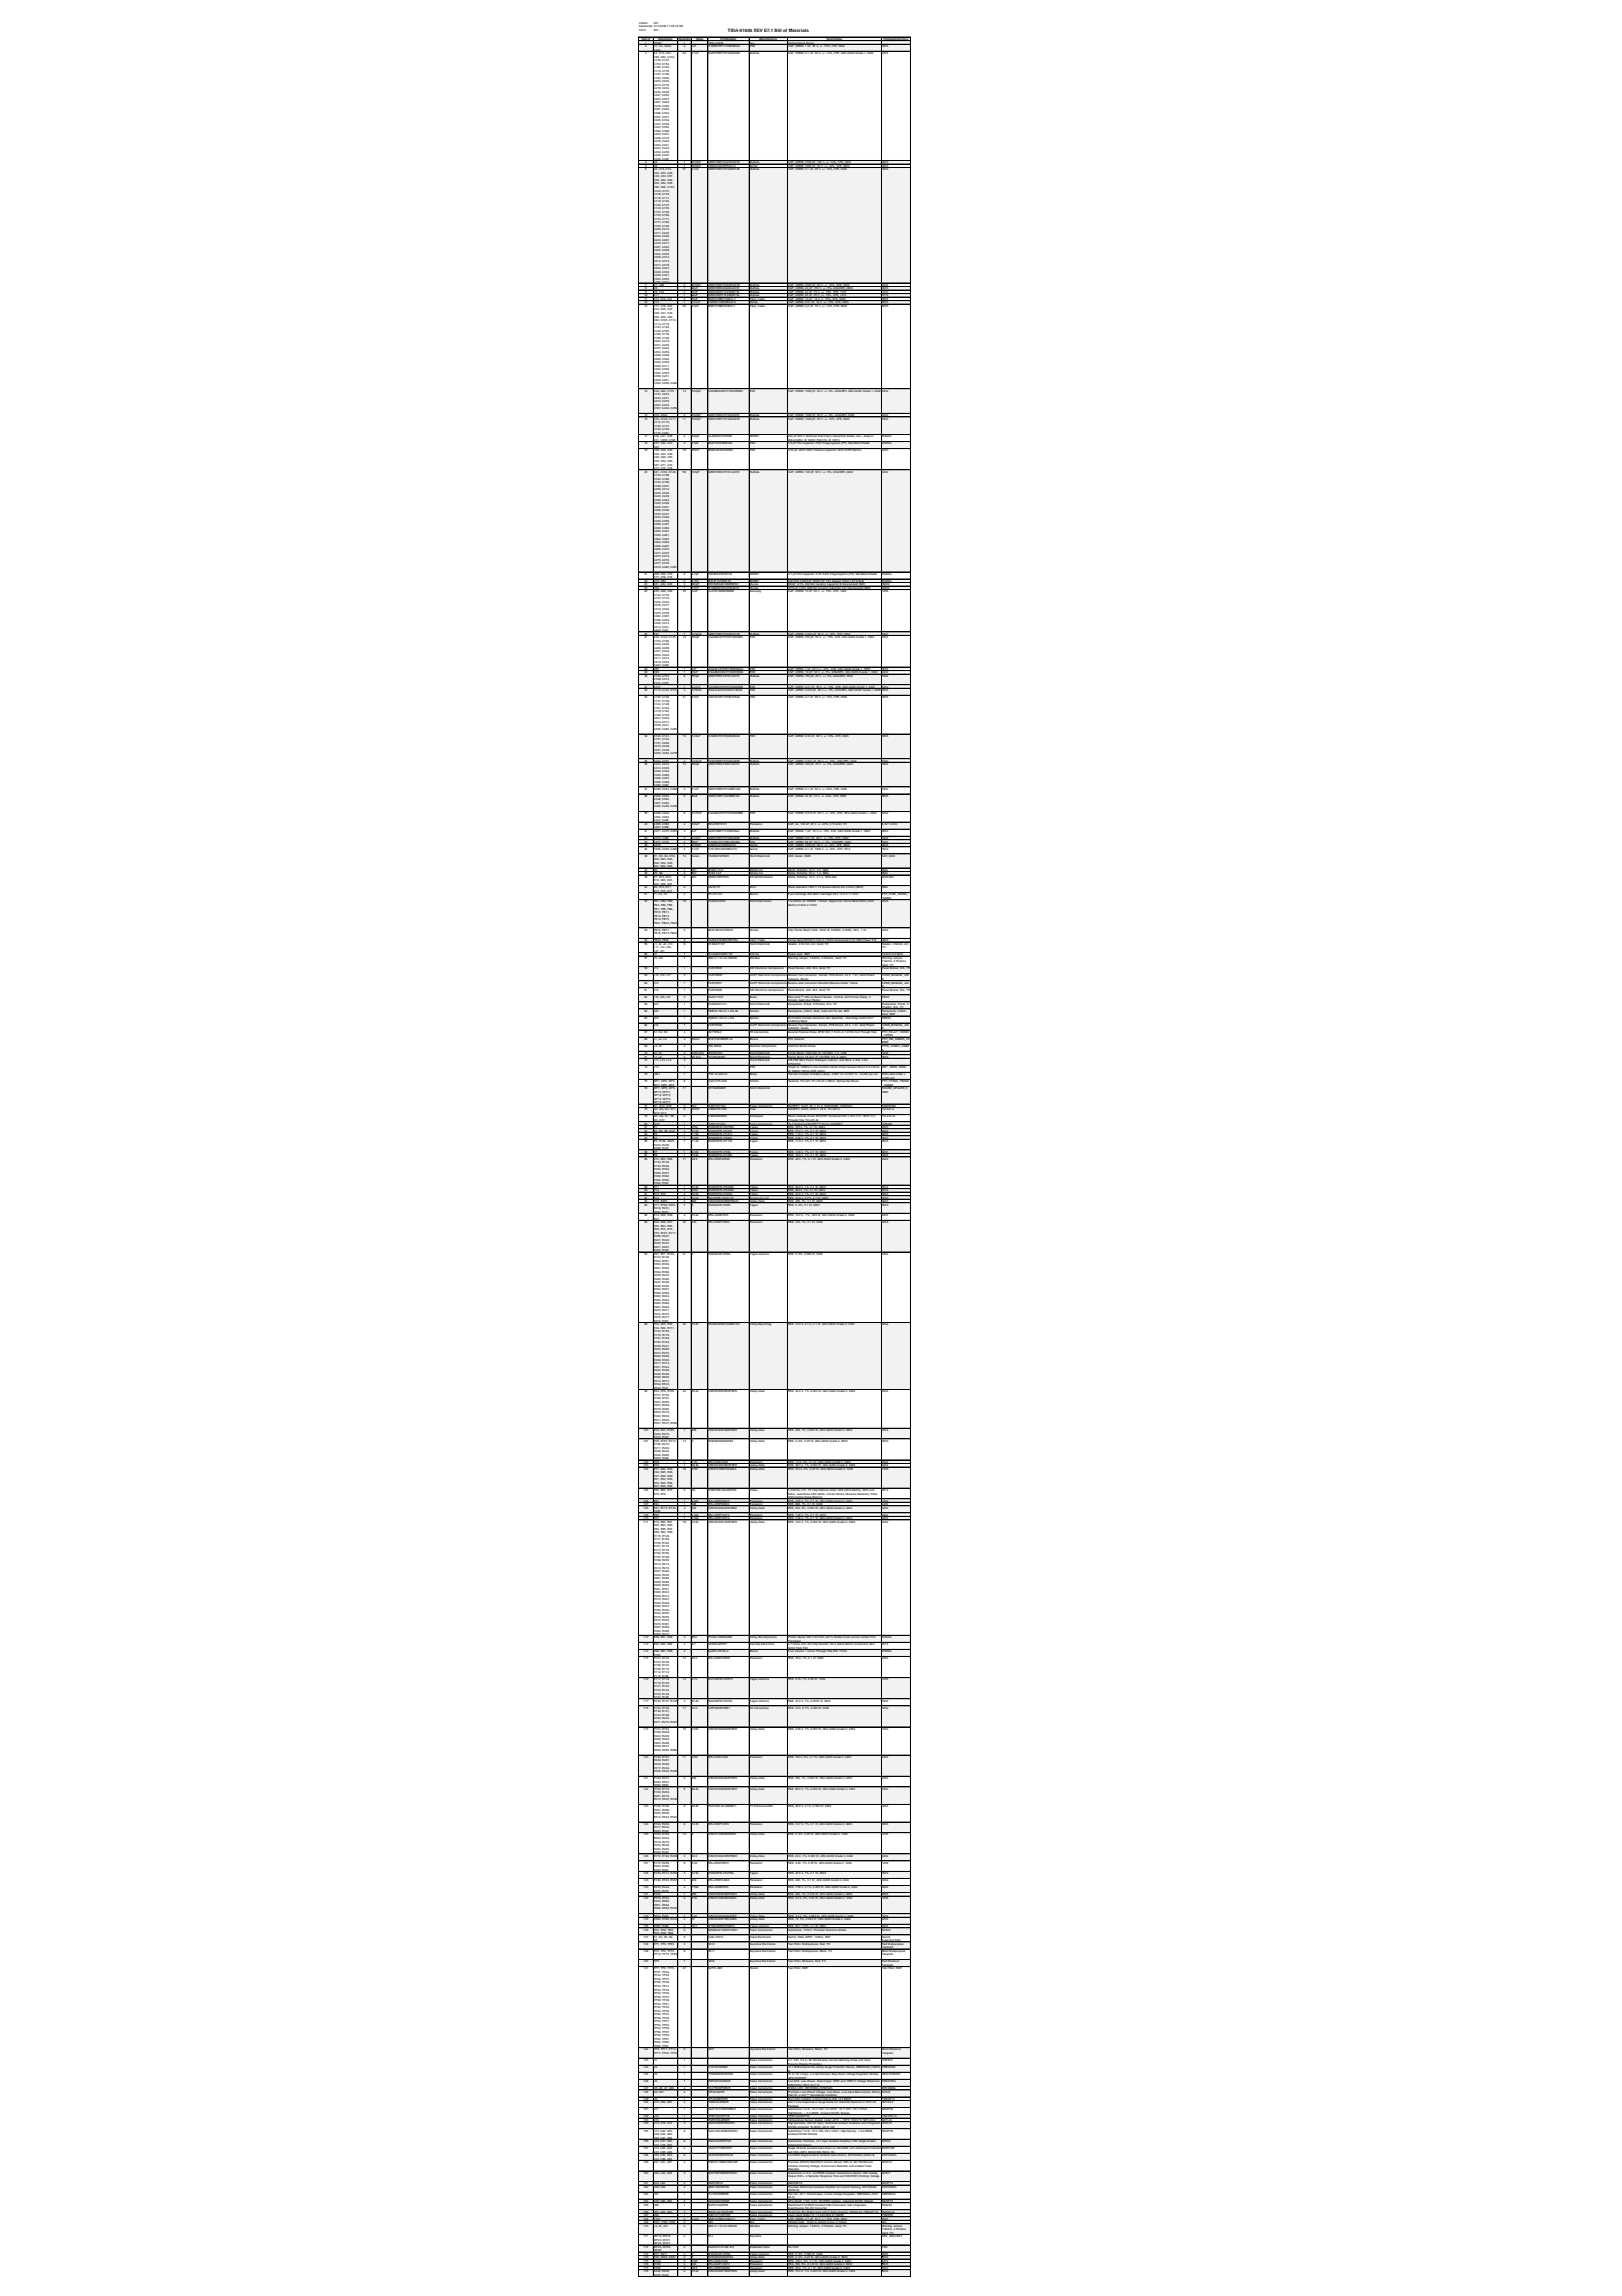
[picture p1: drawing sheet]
<svg xmlns="http://www.w3.org/2000/svg" width="420mm" height="594mm" viewBox="0 0 420 594" stroke-linecap="round" stroke-linejoin="round" font-family="sans-serif">
<defs><g id="words">
<text font-size="1.2" x="188.4" y="8.4">TIDA-01606 REV E7.1 Bill of Materials</text>
<g font-size=".7">
<text x="165.4" y="6.1">Variant:</text>
<text x="165.4" y="7">Generated: 3/11/2026 11:08:16 AM</text>
<text x="165.4" y="7.9">TID #:</text>
<text x="166.2" y="10.3">Item #</text>
<text x="167" y="11.3">1</text>
<text x="169.2" y="6.1">001</text>
<text x="169.2" y="7.9">N/A</text>
<text x="169.2" y="11.3">!PCB1</text>
<text x="170.4" y="10.3">Designator</text>
<text x="175.7" y="10.3">Quantity</text>
<text x="177" y="11.3">1</text>
<text x="180.1" y="10.3">Value</text>
<text x="183.3" y="11.3">TIDA-01606</text>
<text x="186.5" y="10.3">PartNumber</text>
<text x="194.1" y="11.3">Any</text>
<text x="196.6" y="10.3">Manufacturer</text>
<text x="204" y="11.3">Printed Circuit Board</text>
<text x="214" y="10.3">Description</text>
<text x="228.7" y="10.3">PackageReference</text>
<text x="167" y="12.2">2</text>
<text x="167" y="14">3</text>
<text x="169.2" y="12.2">C1, C3, C440,</text>
<text x="169.2" y="13.1">C442</text>
<text x="169.2" y="14">C2, C13, C87,</text>
<text x="169.2" y="14.9">C89, C94, C134,</text>
<text x="169.2" y="15.8">C138, C147,</text>
<text x="169.2" y="16.7">C150, C152,</text>
<text x="169.2" y="17.6">C160, C163,</text>
<text x="176.8" y="14">64</text>
<text x="177" y="12.2">4</text>
<text x="179" y="12.2">1uF</text>
<text x="179" y="14">0.1uF</text>
<text x="183.3" y="12.2">C1608X7R1V105K080AC</text>
<text x="183.3" y="14">GCM155R71H104KE02D</text>
<text x="194.1" y="12.2">TDK</text>
<text x="194.1" y="14">MuRata</text>
<text x="204" y="12.2">CAP, CERM, 1 uF, 35 V, +/- 10%, X7R, 0603</text>
<text x="204" y="14">CAP, CERM, 0.1 uF, 50 V, +/- 10%, X7R, AEC-Q200 Grade 1, 0402</text>
<text x="228.3" y="12.2">0603</text>
<text x="228.3" y="14">0402</text>
<text x="169.2" y="18.6">C174, C178,</text>
<text x="169.2" y="19.5">C187, C190,</text>
<text x="169.2" y="20.4">C192, C200,</text>
<text x="169.2" y="21.3">C203, C205,</text>
<text x="169.2" y="22.2">C213, C216,</text>
<text x="169.2" y="23.1">C218, C234,</text>
<text x="169.2" y="24">C235, C238,</text>
<text x="169.2" y="24.9">C247, C250,</text>
<text x="169.2" y="25.8">C254, C257,</text>
<text x="169.2" y="26.8">C261, C264,</text>
<text x="169.2" y="27.7">C278, C282,</text>
<text x="169.2" y="28.6">C291, C294,</text>
<text x="169.2" y="29.5">C296, C304,</text>
<text x="169.2" y="30.4">C307, C321,</text>
<text x="169.2" y="31.3">C325, C334,</text>
<text x="169.2" y="32.2">C337, C339,</text>
<text x="169.2" y="33.1">C347, C350,</text>
<text x="169.2" y="34.1">C369, C399,</text>
<text x="169.2" y="35">C400, C407,</text>
<text x="169.2" y="35.9">C408, C415,</text>
<text x="169.2" y="36.8">C416, C423,</text>
<text x="169.2" y="37.7">C424, C431,</text>
<text x="169.2" y="38.6">C432, C433,</text>
<text x="169.2" y="39.5">C434, C435,</text>
<text x="169.2" y="40.4">C436, C437,</text>
<text x="169.2" y="41.3">C438, C439</text>
<text x="167" y="42.3">4</text>
<text x="167" y="43.2">5</text>
<text x="167" y="44.1">6</text>
<text x="169.2" y="42.3">C4</text>
<text x="169.2" y="43.2">C5</text>
<text x="169.2" y="44.1">C6, C15, C18,</text>
<text x="169.2" y="45">C20, C23, C26,</text>
<text x="169.2" y="45.9">C29, C30, C57,</text>
<text x="169.2" y="46.8">C58, C62, C64,</text>
<text x="169.2" y="47.7">C65, C92, C95,</text>
<text x="176.8" y="44.1">91</text>
<text x="177" y="42.3">1</text>
<text x="177" y="43.2">1</text>
<text x="179" y="42.3">2700pF</text>
<text x="179" y="43.2">3300pF</text>
<text x="179" y="44.1">0.1uF</text>
<text x="183.3" y="42.3">GRM188R72A272KA01D</text>
<text x="183.3" y="43.2">C0603X332K5RACTU</text>
<text x="183.3" y="44.1">GRM155R71E104KE14D</text>
<text x="194.1" y="42.3">MuRata</text>
<text x="194.1" y="43.2">Kemet</text>
<text x="194.1" y="44.1">MuRata</text>
<text x="204" y="42.3">CAP, CERM, 2700 pF, 100 V, +/- 10%, X7R, 0603</text>
<text x="204" y="43.2">CAP, CERM, 3300 pF, 50 V, +/- 10%, X7R, 0603</text>
<text x="204" y="44.1">CAP, CERM, 0.1 uF, 25 V, +/- 10%, X7R, 0402</text>
<text x="228.3" y="42.3">0603</text>
<text x="228.3" y="43.2">0603</text>
<text x="228.3" y="44.1">0402</text>
<text x="169.2" y="48.6">C96, C98, C103,</text>
<text x="169.2" y="49.6">C104, C107,</text>
<text x="169.2" y="50.5">C108, C109,</text>
<text x="169.2" y="51.4">C116, C117,</text>
<text x="169.2" y="52.3">C118, C125,</text>
<text x="169.2" y="53.2">C126, C127,</text>
<text x="169.2" y="54.1">C143, C155,</text>
<text x="169.2" y="55">C157, C158,</text>
<text x="169.2" y="55.9">C159, C166,</text>
<text x="169.2" y="56.8">C170, C171,</text>
<text x="169.2" y="57.8">C177, C180,</text>
<text x="169.2" y="58.7">C183, C195,</text>
<text x="169.2" y="59.6">C208, C210,</text>
<text x="169.2" y="60.5">C211, C220,</text>
<text x="169.2" y="61.4">C222, C226,</text>
<text x="169.2" y="62.3">C243, C267,</text>
<text x="169.2" y="63.2">C270, C271,</text>
<text x="169.2" y="64.1">C281, C283,</text>
<text x="169.2" y="65.1">C287, C299,</text>
<text x="169.2" y="66">C302, C303,</text>
<text x="169.2" y="66.9">C308, C312,</text>
<text x="169.2" y="67.8">C314, C315,</text>
<text x="169.2" y="68.7">C317, C318,</text>
<text x="169.2" y="69.6">C322, C327,</text>
<text x="169.2" y="70.5">C328, C330,</text>
<text x="169.2" y="71.4">C338, C351,</text>
<text x="166.8" y="76.7">10</text>
<text x="166.8" y="77.6">11</text>
<text x="167" y="74">7</text>
<text x="167" y="74.9">8</text>
<text x="167" y="75.8">9</text>
<text x="169.2" y="72.3">C354, C355,</text>
<text x="169.2" y="73.3">C359, C373,</text>
<text x="169.2" y="74">C7, C88</text>
<text x="169.2" y="74.9">C8</text>
<text x="169.2" y="75.8">C9, C10</text>
<text x="169.2" y="76.7">C11</text>
<text x="169.2" y="77.6">C12, C16, C21</text>
<text x="177" y="74">2</text>
<text x="177" y="74.9">1</text>
<text x="177" y="75.8">2</text>
<text x="177" y="76.7">1</text>
<text x="177" y="77.6">3</text>
<text x="179" y="74">4700pF</text>
<text x="179" y="74.9">22pF</text>
<text x="179" y="75.8">47uF</text>
<text x="179" y="76.7">22uF</text>
<text x="179" y="77.6">10uF</text>
<text x="183.3" y="74">GRM155R71H472KA01D</text>
<text x="183.3" y="74.9">GRM1885C2A220JA01D</text>
<text x="183.3" y="75.8">GRM32ER71A476KE15L</text>
<text x="183.3" y="76.7">GRM32ER71E226KE15L</text>
<text x="183.3" y="77.6">EMK212BB7106KG-T</text>
<text x="194.1" y="74">MuRata</text>
<text x="194.1" y="74.9">MuRata</text>
<text x="194.1" y="75.8">MuRata</text>
<text x="194.1" y="76.7">MuRata</text>
<text x="194.1" y="77.6">Taiyo Yuden</text>
<text x="204" y="74">CAP, CERM, 4700 pF, 50 V, +/- 10%, X7R, 0402</text>
<text x="204" y="74.9">CAP, CERM, 22 pF, 100 V, +/- 5%, C0G/NP0, 0603</text>
<text x="204" y="75.8">CAP, CERM, 47 uF, 10 V, +/- 10%, X7R, 1210</text>
<text x="204" y="76.7">CAP, CERM, 22 uF, 25 V, +/- 10%, X7R, 1210</text>
<text x="204" y="77.6">CAP, CERM, 10 µF, 16 V,+/- 10%, X7R, 0805</text>
<text x="228.3" y="74">0402</text>
<text x="228.3" y="74.9">0603</text>
<text x="228.3" y="75.8">1210</text>
<text x="228.3" y="76.7">1210</text>
<text x="228.3" y="77.6">0805</text>
<text x="166.8" y="78.5">12</text>
<text x="166.8" y="79.4">13</text>
<text x="169.2" y="78.5">C14</text>
<text x="169.2" y="79.4">C17, C19, C22,</text>
<text x="169.2" y="80.3">C24, C25, C27,</text>
<text x="169.2" y="81.2">C28, C31, C34,</text>
<text x="169.2" y="82.2">C56, C59, C63,</text>
<text x="169.2" y="83.1">C66, C105, C110,</text>
<text x="169.2" y="84">C114, C119,</text>
<text x="176.8" y="79.4">52</text>
<text x="177" y="78.5">1</text>
<text x="179" y="78.5">0.01uF</text>
<text x="179" y="79.4">2.2uF</text>
<text x="183.3" y="78.5">C0603C103K4RACTU</text>
<text x="183.3" y="79.4">EMK107BB7225KA-T</text>
<text x="194.1" y="78.5">Kemet</text>
<text x="194.1" y="79.4">Taiyo Yuden</text>
<text x="204" y="78.5">CAP, CERM, 0.01 uF, 16 V, +/- 10%, X7R, 0603</text>
<text x="204" y="79.4">CAP, CERM, 2.2 uF, 16 V, +/- 10%, X7R, 0603</text>
<text x="228.3" y="78.5">0603</text>
<text x="228.3" y="79.4">0603</text>
<text x="169.2" y="84.9">C123, C128,</text>
<text x="169.2" y="85.8">C149, C165,</text>
<text x="169.2" y="86.7">C168, C176,</text>
<text x="169.2" y="87.6">C189, C198,</text>
<text x="169.2" y="88.5">C202, C215,</text>
<text x="169.2" y="89.5">C221, C229,</text>
<text x="169.2" y="90.4">C237, C242,</text>
<text x="169.2" y="91.3">C252, C259,</text>
<text x="169.2" y="92.2">C266, C268,</text>
<text x="169.2" y="93.1">C269, C284,</text>
<text x="169.2" y="94">C293, C305,</text>
<text x="169.2" y="94.9">C309, C311,</text>
<text x="169.2" y="95.8">C323, C336,</text>
<text x="166.8" y="101.3">14</text>
<text x="169.2" y="96.7">C352, C353,</text>
<text x="169.2" y="97.7">C356, C401,</text>
<text x="169.2" y="98.6">C409, C451,</text>
<text x="169.2" y="99.5">C452, C456, C484</text>
<text x="169.2" y="101.3">C32, C60, C175,</text>
<text x="176.8" y="101.3">14</text>
<text x="179" y="101.3">1000pF</text>
<text x="183.3" y="101.3">CGA2B2C0G1H102J050BA</text>
<text x="194.1" y="101.3">TDK</text>
<text x="204" y="101.3">CAP, CERM, 1000 pF, 50 V, +/- 5%, C0G/NP0, AEC-Q200 Grade 1, 0402</text>
<text x="228.3" y="101.3">0402</text>
<text x="166.8" y="107.7">15</text>
<text x="169.2" y="102.2">C197, C223,</text>
<text x="169.2" y="103.1">C230, C231,</text>
<text x="169.2" y="104">C272, C275,</text>
<text x="169.2" y="105">C297, C324,</text>
<text x="169.2" y="105.9">C357, C444, C455</text>
<text x="169.2" y="107.7">C33, C342</text>
<text x="177" y="107.7">2</text>
<text x="179" y="107.7">1000pF</text>
<text x="183.3" y="107.7">GRM1555C1H102JA01D</text>
<text x="194.1" y="107.7">MuRata</text>
<text x="204" y="107.7">CAP, CERM, 1000 pF, 50 V, +/- 5%, C0G/NP0, 0402</text>
<text x="228.3" y="107.7">0402</text>
<text x="166.8" y="108.6">16</text>
<text x="166.8" y="113.2">17</text>
<text x="169.2" y="108.6">C35, C106, C111,</text>
<text x="169.2" y="109.5">C112, C115,</text>
<text x="169.2" y="110.4">C120, C121,</text>
<text x="169.2" y="111.3">C124, C129,</text>
<text x="169.2" y="112.2">C130, C454</text>
<text x="169.2" y="113.2">C36, C41, C46,</text>
<text x="176.8" y="108.6">11</text>
<text x="177" y="113.2">6</text>
<text x="179" y="108.6">1000pF</text>
<text x="179" y="113.2">240µF</text>
<text x="183.3" y="108.6">GRM155R71H102KA01D</text>
<text x="183.3" y="113.2">ALA8DA241CD500</text>
<text x="194.1" y="108.6">MuRata</text>
<text x="194.1" y="113.2">KEMET</text>
<text x="204" y="108.6">CAP, CERM, 1000 pF, 50 V, +/- 10%, X7R, 0402</text>
<text x="204" y="113.2">240 µF 500 V Aluminum Electrolytic Capacitors Radial, Can - Snap-In</text>
<text x="228.3" y="108.6">0402</text>
<text x="228.3" y="113.2">RADIAL</text>
<text x="166.8" y="115">18</text>
<text x="166.8" y="116.8">19</text>
<text x="169.2" y="114.1">C51, C395, C396</text>
<text x="169.2" y="115">C37, C42, C47,</text>
<text x="169.2" y="115.9">C52</text>
<text x="169.2" y="116.8">C38, C39, C40,</text>
<text x="169.2" y="117.7">C43, C44, C45,</text>
<text x="169.2" y="118.6">C48, C49, C50,</text>
<text x="169.2" y="119.5">C53, C54, C55,</text>
<text x="176.8" y="116.8">18</text>
<text x="177" y="115">4</text>
<text x="179" y="115">3.9µF</text>
<text x="179" y="116.8">250nF</text>
<text x="183.3" y="115">B32774H8395K000</text>
<text x="183.3" y="116.8">B58043E5254M052</text>
<text x="194.1" y="115">TDK</text>
<text x="194.1" y="116.8">TDK</text>
<text x="204" y="114.1">859.2mOhm @ 100Hz 7000 Hrs @ 105°C</text>
<text x="204" y="115">3.9 µF Film Capacitor 700V Polypropylene (PP), Metallized Radial</text>
<text x="204" y="116.8">0.25 µF ±20% 500V Ceramic Capacitor 2220 (5750 Metric)</text>
<text x="228.3" y="115">RADIAL</text>
<text x="228.3" y="116.8">2220</text>
<text x="166.8" y="122.3">20</text>
<text x="169.2" y="120.5">C67, C71, C72,</text>
<text x="169.2" y="121.4">C73, C75, C76</text>
<text x="169.2" y="122.3">C61, C102, C146,</text>
<text x="169.2" y="123.2">C154, C156,</text>
<text x="169.2" y="124.1">C162, C186,</text>
<text x="169.2" y="125">C194, C196,</text>
<text x="169.2" y="125.9">C199, C207,</text>
<text x="176.8" y="122.3">58</text>
<text x="179" y="122.3">100pF</text>
<text x="183.3" y="122.3">GRM1555C1H101JA01D</text>
<text x="194.1" y="122.3">MuRata</text>
<text x="204" y="122.3">CAP, CERM, 100 pF, 50 V, +/- 5%, C0G/NP0, 0402</text>
<text x="228.3" y="122.3">0402</text>
<text x="169.2" y="126.8">C209, C212,</text>
<text x="169.2" y="127.7">C225, C228,</text>
<text x="169.2" y="128.7">C240, C249,</text>
<text x="169.2" y="129.6">C256, C263,</text>
<text x="169.2" y="130.5">C290, C298,</text>
<text x="169.2" y="131.4">C300, C301,</text>
<text x="169.2" y="132.3">C306, C326,</text>
<text x="169.2" y="133.2">C333, C341,</text>
<text x="169.2" y="134.1">C343, C348,</text>
<text x="169.2" y="135">C349, C358,</text>
<text x="169.2" y="136">C386, C387,</text>
<text x="169.2" y="136.9">C388, C389,</text>
<text x="169.2" y="137.8">C390, C391,</text>
<text x="169.2" y="138.7">C392, C461,</text>
<text x="169.2" y="139.6">C462, C463,</text>
<text x="169.2" y="140.5">C464, C465,</text>
<text x="169.2" y="141.4">C466, C467,</text>
<text x="169.2" y="142.3">C468, C470,</text>
<text x="169.2" y="143.2">C471, C472,</text>
<text x="166.8" y="148.7">21</text>
<text x="169.2" y="144.2">C473, C474,</text>
<text x="169.2" y="145.1">C475, C476,</text>
<text x="169.2" y="146">C477, C478,</text>
<text x="169.2" y="146.9">C479, C480, C481</text>
<text x="169.2" y="148.7">C68, C69, C70,</text>
<text x="169.2" y="149.6">C77, C78, C79</text>
<text x="177" y="148.7">6</text>
<text x="179" y="148.7">4.7µF</text>
<text x="183.3" y="148.7">R523R447050P1M</text>
<text x="194.1" y="148.7">KEMET</text>
<text x="204" y="148.7">4.7 µF Film Capacitor 310V 630V Polypropylene (PP), Metallized Radial</text>
<text x="228.3" y="148.7">RADIAL</text>
<text x="166.8" y="150.5">22</text>
<text x="166.8" y="151.5">23</text>
<text x="166.8" y="152.4">24</text>
<text x="166.8" y="153.3">25</text>
<text x="169.2" y="150.5">C74, C80</text>
<text x="169.2" y="151.5">C81, C82, C83</text>
<text x="169.2" y="152.4">C84</text>
<text x="169.2" y="153.3">C85, C86, C90,</text>
<text x="169.2" y="154.2">C132, C133,</text>
<text x="169.2" y="155.1">C172, C173,</text>
<text x="176.8" y="153.3">25</text>
<text x="177" y="150.5">2</text>
<text x="177" y="151.5">3</text>
<text x="177" y="152.4">1</text>
<text x="179" y="150.5">4.7nF</text>
<text x="179" y="151.5">680pF</text>
<text x="179" y="152.4">4.7nF</text>
<text x="179" y="153.3">10uF</text>
<text x="183.3" y="150.5">R413F147050T1K</text>
<text x="183.3" y="151.5">DK1B3EA681K86RBH01</text>
<text x="183.3" y="152.4">EVA86Q7UTF472KA01K</text>
<text x="183.3" y="153.3">CL31B106KBHNNNE</text>
<text x="194.1" y="150.5">KEMET</text>
<text x="194.1" y="151.5">Murata</text>
<text x="194.1" y="152.4">Murata</text>
<text x="194.1" y="153.3">Samsung</text>
<text x="204" y="150.5">Cap Film 0.0047uF 1500V PP 10% Dipped 10mm 125°C Bulk</text>
<text x="204" y="151.5">680pF ±10% 300VAC Ceramic Capacitor B Nonstandard SMD</text>
<text x="204" y="152.4">4700 pF ±10% 305VAC Ceramic Capacitor U2J Nonstandard SMD</text>
<text x="204" y="153.3">CAP, CERM, 10 uF, 50 V, +/- 10%, X7R, 1206</text>
<text x="228.3" y="150.5">RADIAL</text>
<text x="228.3" y="151.5">SMD2</text>
<text x="228.3" y="152.4">SMD2</text>
<text x="228.3" y="153.3">1206</text>
<text x="169.2" y="156">C232, C233,</text>
<text x="169.2" y="156.9">C276, C277,</text>
<text x="169.2" y="157.8">C319, C320,</text>
<text x="169.2" y="158.7">C370, C376,</text>
<text x="169.2" y="159.7">C382, C397,</text>
<text x="169.2" y="160.6">C398, C405,</text>
<text x="169.2" y="161.5">C406, C413,</text>
<text x="166.8" y="164.2">26</text>
<text x="166.8" y="165.1">27</text>
<text x="169.2" y="162.4">C414, C421,</text>
<text x="169.2" y="163.3">C422, C441</text>
<text x="169.2" y="164.2">C91</text>
<text x="169.2" y="165.1">C93, C144, C145,</text>
<text x="169.2" y="166">C184, C185,</text>
<text x="169.2" y="167">C244, C245,</text>
<text x="169.2" y="167.9">C288, C289,</text>
<text x="176.8" y="165.1">19</text>
<text x="177" y="164.2">1</text>
<text x="179" y="164.2">0.022uF</text>
<text x="179" y="165.1">330pF</text>
<text x="183.3" y="164.2">GRM155R71H223KA12D</text>
<text x="183.3" y="165.1">CGA2B2X7R1H331K050BA</text>
<text x="194.1" y="164.2">MuRata</text>
<text x="194.1" y="165.1">TDK</text>
<text x="204" y="164.2">CAP, CERM, 0.022 uF, 50 V, +/- 10%, X7R, 0402</text>
<text x="204" y="165.1">CAP, CERM, 330 pF, 50 V, +/- 10%, X7R, AEC-Q200 Grade 1, 0402</text>
<text x="228.3" y="164.2">0402</text>
<text x="228.3" y="165.1">0402</text>
<text x="166.8" y="173.3">28</text>
<text x="169.2" y="168.8">C331, C332,</text>
<text x="169.2" y="169.7">C403, C404,</text>
<text x="169.2" y="170.6">C411, C412,</text>
<text x="169.2" y="171.5">C419, C420,</text>
<text x="169.2" y="172.4">C427, C428</text>
<text x="169.2" y="173.3">C97</text>
<text x="177" y="173.3">1</text>
<text x="179" y="173.3">1uF</text>
<text x="183.3" y="173.3">CGA3E1X7R1E105M080AC</text>
<text x="194.1" y="173.3">TDK</text>
<text x="204" y="173.3">CAP, CERM, 1 µF, 25 V,+/- 20%, X7R, AEC-Q200 Grade 1, 0603</text>
<text x="228.3" y="173.3">0603</text>
<text x="166.8" y="174.2">29</text>
<text x="166.8" y="175.2">30</text>
<text x="166.8" y="177.9">31</text>
<text x="166.8" y="178.8">32</text>
<text x="169.2" y="174.2">C99</text>
<text x="169.2" y="175.2">C100, C167,</text>
<text x="169.2" y="176.1">C169, C313,</text>
<text x="169.2" y="177">C316, C335</text>
<text x="169.2" y="177.9">C101</text>
<text x="169.2" y="178.8">C113, C122, C131</text>
<text x="177" y="174.2">1</text>
<text x="177" y="175.2">6</text>
<text x="177" y="177.9">1</text>
<text x="177" y="178.8">3</text>
<text x="179" y="174.2">10pF</text>
<text x="179" y="175.2">750pF</text>
<text x="179" y="177.9">0.01uF</text>
<text x="179" y="178.8">0.033uF</text>
<text x="183.3" y="174.2">CGA2B2C0G1H100D050BA</text>
<text x="183.3" y="175.2">GRM1555C1E751JA01D</text>
<text x="183.3" y="177.9">CGA2B3X7R1H103K050BB</text>
<text x="183.3" y="178.8">CGA4J2C0G1H333J125AA</text>
<text x="194.1" y="174.2">TDK</text>
<text x="194.1" y="175.2">MuRata</text>
<text x="194.1" y="177.9">TDK</text>
<text x="194.1" y="178.8">TDK</text>
<text x="204" y="174.2">CAP, CERM, 10 pF, 50 V, +/- 5%, C0G/NP0, AEC-Q200 Grade 1, 0402</text>
<text x="204" y="175.2">CAP, CERM, 750 pF, 25 V, +/- 5%, C0G/NP0, 0402</text>
<text x="204" y="177.9">CAP, CERM, 0.01 uF, 50 V, +/- 10%, X7R, AEC-Q200 Grade 1, 0402</text>
<text x="204" y="178.8">CAP, CERM, 0.033 µF, 50 V,+/- 5%, C0G/NP0, AEC-Q200 Grade 1, 0805</text>
<text x="228.3" y="174.2">0402</text>
<text x="228.3" y="175.2">0402</text>
<text x="228.3" y="177.9">0402</text>
<text x="228.3" y="178.8">0805</text>
<text x="166.8" y="180.6">33</text>
<text x="169.2" y="180.6">C135, C136,</text>
<text x="169.2" y="181.5">C137, C139,</text>
<text x="169.2" y="182.5">C142, C148,</text>
<text x="169.2" y="183.4">C161, C164,</text>
<text x="169.2" y="184.3">C179, C182,</text>
<text x="169.2" y="185.2">C188, C193,</text>
<text x="176.8" y="180.6">21</text>
<text x="179" y="180.6">4.7uF</text>
<text x="183.3" y="180.6">C2012X7R1V475K125AC</text>
<text x="194.1" y="180.6">TDK</text>
<text x="204" y="180.6">CAP, CERM, 4.7 uF, 35 V, +/- 10%, X7R, 0805</text>
<text x="228.3" y="180.6">0805</text>
<text x="166.8" y="190.7">34</text>
<text x="169.2" y="186.1">C201, C204,</text>
<text x="169.2" y="187">C214, C217,</text>
<text x="169.2" y="187.9">C239, C251,</text>
<text x="169.2" y="188.8">C258, C265, C280</text>
<text x="169.2" y="190.7">C140, C141,</text>
<text x="169.2" y="191.6">C151, C153,</text>
<text x="176.8" y="190.7">13</text>
<text x="179" y="190.7">0.33uF</text>
<text x="183.3" y="190.7">C1608X7R1H334K080AC</text>
<text x="194.1" y="190.7">TDK</text>
<text x="204" y="190.7">CAP, CERM, 0.33 uF, 50 V, +/- 10%, X7R, 0603</text>
<text x="228.3" y="190.7">0603</text>
<text x="166.8" y="197">35</text>
<text x="166.8" y="198">36</text>
<text x="169.2" y="192.5">C191, C206,</text>
<text x="169.2" y="193.4">C219, C236,</text>
<text x="169.2" y="194.3">C241, C248,</text>
<text x="169.2" y="195.2">C255, C262, C279</text>
<text x="169.2" y="197">C224, C273</text>
<text x="169.2" y="198">C227, C274,</text>
<text x="176.8" y="198">14</text>
<text x="177" y="197">2</text>
<text x="179" y="197">0.022uF</text>
<text x="179" y="198">300pF</text>
<text x="183.3" y="197">GCM155R71H223KA55D</text>
<text x="183.3" y="198">GRM1555C1E301JA01D</text>
<text x="194.1" y="197">MuRata</text>
<text x="194.1" y="198">MuRata</text>
<text x="204" y="197">CAP, CERM, 0.022 uF, 50 V, +/- 10%, C0G/NP0, 0402</text>
<text x="204" y="198">CAP, CERM, 300 pF, 25 V, +/- 5%, C0G/NP0, 0402</text>
<text x="228.3" y="197">0402</text>
<text x="228.3" y="198">0402</text>
<text x="169.2" y="198.9">C310, C329,</text>
<text x="169.2" y="199.8">C340, C344,</text>
<text x="169.2" y="200.7">C345, C485,</text>
<text x="169.2" y="201.6">C486, C487,</text>
<text x="169.2" y="202.5">C488, C489,</text>
<text x="169.2" y="203.4">C490, C492</text>
<text x="166.8" y="204.3">37</text>
<text x="166.8" y="206.2">38</text>
<text x="169.2" y="204.3">C246, C253, C260</text>
<text x="169.2" y="206.2">C285, C295,</text>
<text x="169.2" y="207.1">C346, C360,</text>
<text x="169.2" y="208">C361, C364,</text>
<text x="169.2" y="208.9">C445, C446, C449</text>
<text x="177" y="204.3">3</text>
<text x="177" y="206.2">9</text>
<text x="179" y="204.3">0.1uF</text>
<text x="179" y="206.2">22uF</text>
<text x="183.3" y="204.3">GRM155R61H104ME14D</text>
<text x="183.3" y="206.2">GRM21BZ71A226ME15L</text>
<text x="194.1" y="204.3">MuRata</text>
<text x="194.1" y="206.2">MuRata</text>
<text x="204" y="204.3">CAP, CERM, 0.1 uF, 50 V, +/- 20%, X5R, 0402</text>
<text x="204" y="206.2">CAP, CERM, 22 uF, 10 V, +/- 20%, X7R, 0805</text>
<text x="228.3" y="204.3">0402</text>
<text x="228.3" y="206.2">0805</text>
<text x="166.8" y="210.7">39</text>
<text x="166.8" y="213.5">40</text>
<text x="166.8" y="215.3">41</text>
<text x="169.2" y="210.7">C286, C292,</text>
<text x="169.2" y="211.6">C362, C363,</text>
<text x="169.2" y="212.5">C447, C448</text>
<text x="169.2" y="213.5">C365, C366,</text>
<text x="169.2" y="214.4">C367, C368</text>
<text x="169.2" y="215.3">C371, C375, C381</text>
<text x="177" y="210.7">6</text>
<text x="177" y="213.5">4</text>
<text x="177" y="215.3">3</text>
<text x="179" y="210.7">0.015uF</text>
<text x="179" y="213.5">100uF</text>
<text x="179" y="215.3">1uF</text>
<text x="183.3" y="210.7">CGA2B3X7R1H153K050BB</text>
<text x="183.3" y="213.5">EEU-FM1E101</text>
<text x="183.3" y="215.3">GCM188R71C105KA64J</text>
<text x="194.1" y="210.7">TDK</text>
<text x="194.1" y="213.5">Panasonic</text>
<text x="194.1" y="215.3">MuRata</text>
<text x="204" y="210.7">CAP, CERM, 0.015 uF, 50 V, +/- 10%, X7R, AEC-Q200 Grade 1, 0402</text>
<text x="204" y="213.5">CAP, AL, 100 uF, 25 V, +/- 20%, 0.13 ohm, TH</text>
<text x="204" y="215.3">CAP, CERM, 1 µF, 16 V,+/- 10%, X7R, AEC-Q200 Grade 1, 0603</text>
<text x="228.3" y="210.7">0402</text>
<text x="228.3" y="213.5">6.3x11.2mm</text>
<text x="228.3" y="215.3">0603</text>
<text x="166.8" y="217.1">42</text>
<text x="166.8" y="218">43</text>
<text x="166.8" y="218.9">44</text>
<text x="166.8" y="219.8">45</text>
<text x="166.8" y="221.7">46</text>
<text x="169.2" y="217.1">C372, C380</text>
<text x="169.2" y="218">C377, C379</text>
<text x="169.2" y="218.9">C378</text>
<text x="169.2" y="219.8">C458, C459, C460</text>
<text x="169.2" y="221.7">D1, D3, D4, D18,</text>
<text x="176.8" y="221.7">13</text>
<text x="177" y="217.1">2</text>
<text x="177" y="218">2</text>
<text x="177" y="218.9">1</text>
<text x="177" y="219.8">3</text>
<text x="179" y="217.1">0.01uF</text>
<text x="179" y="218">68pF</text>
<text x="179" y="218.9">4700pF</text>
<text x="179" y="219.8">0.1uF</text>
<text x="179" y="221.7">Green</text>
<text x="183.3" y="217.1">GRM155R71H103KA88D</text>
<text x="183.3" y="218">C1005C0G1H680J050BA</text>
<text x="183.3" y="218.9">C0603X472K5RACTU</text>
<text x="183.3" y="219.8">C1812W104KDRACTU</text>
<text x="183.3" y="221.7">150060VS75000</text>
<text x="194.1" y="217.1">MuRata</text>
<text x="194.1" y="218">TDK</text>
<text x="194.1" y="218.9">Kemet</text>
<text x="194.1" y="219.8">Kemet</text>
<text x="194.1" y="221.7">Wurth Elektronik</text>
<text x="204" y="217.1">CAP, CERM, 0.01 uF, 50 V, +/- 10%, X7R, 0402</text>
<text x="204" y="218">CAP, CERM, 68 pF, 50 V, +/- 5%, C0G/NP0, 0402</text>
<text x="204" y="218.9">CAP, CERM, 4700 pF, 50 V, +/- 10%, X7R, 0603</text>
<text x="204" y="219.8">CAP, CERM, 0.1 uF, 1000 V, +/- 10%, X7R, 1812</text>
<text x="204" y="221.7">LED, Green, SMD</text>
<text x="228.3" y="217.1">0402</text>
<text x="228.3" y="218">0402</text>
<text x="228.3" y="218.9">0603</text>
<text x="228.3" y="219.8">1812</text>
<text x="228.3" y="221.7">LED_0603</text>
<text x="166.8" y="225.3">47</text>
<text x="166.8" y="226.2">48</text>
<text x="166.8" y="227.1">49</text>
<text x="169.2" y="222.6">D22, D23, D24,</text>
<text x="169.2" y="223.5">D28, D29, D30,</text>
<text x="169.2" y="224.4">D31, D32, D33</text>
<text x="169.2" y="225.3">D2</text>
<text x="169.2" y="226.2">D5, D6</text>
<text x="169.2" y="227.1">D7, D14, D16,</text>
<text x="177" y="225.3">1</text>
<text x="177" y="226.2">2</text>
<text x="177" y="227.1">9</text>
<text x="179" y="225.3">30V</text>
<text x="179" y="226.2">60V</text>
<text x="179" y="227.1">30V</text>
<text x="183.3" y="225.3">B330A-13-F</text>
<text x="183.3" y="226.2">B160-13-F</text>
<text x="183.3" y="227.1">NSR0130P2T5G</text>
<text x="194.1" y="225.3">Diodes Inc.</text>
<text x="194.1" y="226.2">Diodes Inc.</text>
<text x="194.1" y="227.1">ON Semiconductor</text>
<text x="204" y="225.3">Diode, Schottky, 30 V, 3 A, SMA</text>
<text x="204" y="226.2">Diode, Schottky, 60 V, 1 A, SMA</text>
<text x="204" y="227.1">Diode, Schottky, 30 V, 0.1 A, SOD-923</text>
<text x="228.3" y="225.3">SMA</text>
<text x="228.3" y="226.2">SMA</text>
<text x="228.3" y="227.1">SOD-923</text>
<text x="166.8" y="229.9">50</text>
<text x="166.8" y="231.7">51</text>
<text x="166.8" y="233.5">52</text>
<text x="169.2" y="228">D19, D20, D21,</text>
<text x="169.2" y="229">D25, D26, D27</text>
<text x="169.2" y="229.9">D8, D10, D11,</text>
<text x="169.2" y="230.8">D12, D15, D17</text>
<text x="169.2" y="231.7">F1, F2, F3</text>
<text x="169.2" y="233.5">FB1, FB2, FB3,</text>
<text x="176.8" y="233.5">18</text>
<text x="177" y="229.9">6</text>
<text x="177" y="231.7">3</text>
<text x="183.3" y="229.9">US1Q-TP</text>
<text x="183.3" y="231.7">PF-HT1-20</text>
<text x="183.3" y="233.5">74269244182</text>
<text x="194.1" y="229.9">MCC</text>
<text x="194.1" y="231.7">Bourns</text>
<text x="194.1" y="233.5">Wurth Electronics</text>
<text x="204" y="229.9">Diode Standard 1200 V 1A Surface Mount DO-214AC (SMA)</text>
<text x="204" y="231.7">Fuse Cartridge 20A 600V Cartridge 38 X 10.3 X 11.7mm</text>
<text x="204" y="233.5">1.8 kOhms @ 100MHz 1 Power, Signal Line Ferrite Bead 0402 (1005</text>
<text x="228.3" y="229.9">SMA</text>
<text x="228.3" y="231.7">PTH_FUSE_38MM0_</text>
<text x="228.3" y="232.6">10MM3</text>
<text x="228.3" y="233.5">0402</text>
<text x="169.2" y="234.4">FB4, FB5, FB6,</text>
<text x="169.2" y="235.3">FB7, FB8, FB9,</text>
<text x="169.2" y="236.3">FB10, FB11,</text>
<text x="169.2" y="237.2">FB12, FB13,</text>
<text x="169.2" y="238.1">FB14, FB15,</text>
<text x="169.2" y="239">FB21, FB22, FB23</text>
<text x="204" y="234.4">Metric) 210mA 2.1Ohm</text>
<text x="166.8" y="240.8">53</text>
<text x="166.8" y="243.5">54</text>
<text x="166.8" y="244.5">55</text>
<text x="169.2" y="240.8">FB16, FB17,</text>
<text x="169.2" y="241.7">FB18, FB19, FB20</text>
<text x="169.2" y="243.5">FB24, FB25</text>
<text x="169.2" y="244.5">J1, J2, J8, J10,</text>
<text x="169.2" y="245.4">J11, J12, J25,</text>
<text x="177" y="240.8">5</text>
<text x="177" y="243.5">2</text>
<text x="177" y="244.5">9</text>
<text x="183.3" y="240.8">BLM15EX331SN1D</text>
<text x="183.3" y="243.5">LCMGA160808T601RG</text>
<text x="183.3" y="244.5">61300211121</text>
<text x="194.1" y="240.8">Murata</text>
<text x="194.1" y="243.5">Taiyo Yuden</text>
<text x="194.1" y="244.5">Wurth Elektronik</text>
<text x="204" y="240.8">Chip Ferrite Bead, 0402, 330Ω @ 100MHz, 0.205Ω, 25%, 1.1A</text>
<text x="204" y="243.5">Ferrite Bead 600Ohm 0.9A 0.17Ohm Wirewound 2-Pin 0603 Paper T/R</text>
<text x="204" y="244.5">Header, 2.54 mm, 2x1, Gold, TH</text>
<text x="228.3" y="240.8">0402</text>
<text x="228.3" y="243.5">0603</text>
<text x="228.3" y="244.5">Header, 2.54mm, 2x1,</text>
<text x="228.3" y="245.4">TH</text>
<text x="166.8" y="247.2">56</text>
<text x="166.8" y="248.1">57</text>
<text x="166.8" y="250.8">58</text>
<text x="169.2" y="246.3">J27, J31</text>
<text x="169.2" y="247.2">J3</text>
<text x="169.2" y="248.1">J6, J22</text>
<text x="169.2" y="250.8">J13</text>
<text x="177" y="247.2">1</text>
<text x="177" y="248.1">2</text>
<text x="177" y="250.8">1</text>
<text x="183.3" y="247.2">PJ-002AH-SMT-TR</text>
<text x="183.3" y="248.1">999-11-113-10-000000</text>
<text x="183.3" y="250.8">FCR7350R</text>
<text x="194.1" y="247.2">CUI Inc.</text>
<text x="194.1" y="248.1">Mill-Max</text>
<text x="194.1" y="250.8">Cliff Electronic Components</text>
<text x="204" y="247.2">Power Jack, SMT</text>
<text x="204" y="248.1">Shorting Jumper, 7.62mm, 2 Position, Gold, TH</text>
<text x="204" y="250.8">Panel Socket, 24A, R/A, Gold, TH</text>
<text x="228.3" y="247.2">14.8x11x12.6mm</text>
<text x="228.3" y="248.1">Shorting Jumper,</text>
<text x="228.3" y="249">7.62mm, 2 Position,</text>
<text x="228.3" y="249.9">Gold, TH</text>
<text x="228.3" y="250.8">Panel Socket, R/A, TH</text>
<text x="166.8" y="252.7">59</text>
<text x="166.8" y="254.5">60</text>
<text x="166.8" y="256.3">61</text>
<text x="169.2" y="252.7">J14, J16, J17</text>
<text x="169.2" y="254.5">J15</text>
<text x="169.2" y="256.3">J18</text>
<text x="177" y="252.7">3</text>
<text x="177" y="254.5">1</text>
<text x="177" y="256.3">1</text>
<text x="183.3" y="252.7">FCR7350N</text>
<text x="183.3" y="254.5">FCR7350Y</text>
<text x="183.3" y="256.3">FCR7350B</text>
<text x="194.1" y="252.7">CLIFF Electronic Components</text>
<text x="194.1" y="254.5">CLIFF Electronic Components</text>
<text x="194.1" y="256.3">Cliff Electronic Components</text>
<text x="204" y="252.7">Banana Test Connector, Socket, PCB Mount, 24 A, 1 kV, Gold Plated</text>
<text x="204" y="253.6">Contacts, Brown</text>
<text x="204" y="254.5">Banana Jack Connector Standard Banana Solder Yellow</text>
<text x="204" y="256.3">Panel Socket, 24A, R/A, Gold, TH</text>
<text x="228.3" y="252.7">CONN_BANANA_JAC</text>
<text x="228.3" y="253.6">K</text>
<text x="228.3" y="254.5">CONN_BANANA_JAC</text>
<text x="228.3" y="255.4">K</text>
<text x="228.3" y="256.3">Panel Socket, R/A, TH</text>
<text x="166.8" y="258.1">62</text>
<text x="166.8" y="260">63</text>
<text x="166.8" y="261.8">64</text>
<text x="166.8" y="263.6">65</text>
<text x="169.2" y="258.1">J19, J20, J21</text>
<text x="169.2" y="260">J24</text>
<text x="169.2" y="261.8">J26</text>
<text x="169.2" y="263.6">J29</text>
<text x="177" y="258.1">3</text>
<text x="177" y="260">1</text>
<text x="177" y="261.8">1</text>
<text x="177" y="263.6">1</text>
<text x="183.3" y="258.1">0022111031</text>
<text x="183.3" y="260">618009231121</text>
<text x="183.3" y="261.8">HSEC8-160-01-L-RA-BL</text>
<text x="183.3" y="263.6">HSEC8-130-01-L-RA</text>
<text x="194.1" y="258.1">Molex</text>
<text x="194.1" y="260">Wurth Elektronik</text>
<text x="194.1" y="261.8">Samtec</text>
<text x="194.1" y="263.6">Samtec</text>
<text x="204" y="258.1">Mini-Latch™ Wire-to-Board Header, Vertical, with Friction Ramp, 3</text>
<text x="204" y="259">Circuits, Gold (Au) Plating</text>
<text x="204" y="260">Receptacle, D-Sub, 9 Position, R/A, TH</text>
<text x="204" y="261.8">Receptacle, 0.8mm, 60x2, Gold with Tin tail, SMT</text>
<text x="204" y="263.6">60 Position Female Connector Non Specified - Dual Edge Gold 0.031&quot;</text>
<text x="228.3" y="258.1">HDR3</text>
<text x="228.3" y="260">Receptacle, D-Sub, 9</text>
<text x="228.3" y="260.9">Position, R/A, TH</text>
<text x="228.3" y="261.8">Receptacle, 0.8mm,</text>
<text x="228.3" y="262.7">60x2, SMT</text>
<text x="228.3" y="263.6">HDR60</text>
<text x="166.8" y="265.4">66</text>
<text x="166.8" y="267.3">67</text>
<text x="166.8" y="269.1">68</text>
<text x="169.2" y="265.4">J30</text>
<text x="169.2" y="267.3">K1, K2, K3</text>
<text x="169.2" y="269.1">L1, L2, L3</text>
<text x="177" y="265.4">1</text>
<text x="177" y="267.3">3</text>
<text x="177" y="269.1">3</text>
<text x="179" y="269.1">160uH</text>
<text x="183.3" y="265.4">FCR7350G</text>
<text x="183.3" y="267.3">2071556-3</text>
<text x="183.3" y="269.1">B181108 D6665 V2</text>
<text x="194.1" y="265.4">CLIFF Electronic Components</text>
<text x="194.1" y="267.3">TE Connectivity</text>
<text x="194.1" y="269.1">Bourns</text>
<text x="204" y="264.5">(0.80mm) Black</text>
<text x="204" y="265.4">Banana Test Connector, Socket, PCB Mount, 24 A, 1 kV, Gold Plated</text>
<text x="204" y="266.3">Contacts, Green</text>
<text x="204" y="267.3">General Purpose Relay SPST-NO (1 Form A) 12VDC Coil Through Hole</text>
<text x="204" y="269.1">PFC Inductor</text>
<text x="228.3" y="265.4">CONN_BANANA_JAC</text>
<text x="228.3" y="266.3">K</text>
<text x="228.3" y="267.3">PTH_RELAY_18MM2</text>
<text x="228.3" y="268.2">_10MM2</text>
<text x="228.3" y="269.1">PTH_IND_52MM5_59</text>
<text x="228.3" y="270">MM0</text>
<text x="166.8" y="270.9">69</text>
<text x="166.8" y="272.7">70</text>
<text x="166.8" y="273.6">71</text>
<text x="166.8" y="274.5">72</text>
<text x="169.2" y="270.9">L4, L5</text>
<text x="169.2" y="272.7">L6, L9</text>
<text x="169.2" y="273.6">L7, L8</text>
<text x="169.2" y="274.5">L11, L12, L14</text>
<text x="177" y="270.9">2</text>
<text x="177" y="272.7">2</text>
<text x="177" y="273.6">2</text>
<text x="177" y="274.5">3</text>
<text x="179" y="272.7">1000 ohm</text>
<text x="179" y="273.6">26 ohm</text>
<text x="183.3" y="270.9">WK 3260A</text>
<text x="183.3" y="272.7">782763102</text>
<text x="183.3" y="273.6">74279228260</text>
<text x="194.1" y="270.9">Kaschke Components</text>
<text x="194.1" y="272.7">Wurth Elektronik</text>
<text x="194.1" y="273.6">Wurth Elektronik</text>
<text x="194.1" y="274.5">Wurth Elektronik</text>
<text x="204" y="270.9">Common Mode Choke</text>
<text x="204" y="272.7">Ferrite Bead, 1000 ohm @ 100 MHz, 1 A, 1206</text>
<text x="204" y="273.6">Ferrite Bead, 26 ohm @ 100 MHz, 6.5 A, 0603</text>
<text x="204" y="274.5">WE-PMI SMT Power Multilayer Inductor, size 0603, 2.2uH, 0.8A,</text>
<text x="204" y="275.5">375mOhm</text>
<text x="228.3" y="270.9">PTH6_41MM5_43MM</text>
<text x="228.3" y="271.8">5</text>
<text x="228.3" y="272.7">1206</text>
<text x="228.3" y="273.6">0603</text>
<text x="166.8" y="276.4">73</text>
<text x="166.8" y="278.2">74</text>
<text x="166.8" y="280">75</text>
<text x="166.8" y="281.8">76</text>
<text x="169.2" y="276.4">L13</text>
<text x="169.2" y="278.2">LBL1</text>
<text x="169.2" y="280">MP1, MP2, MP3,</text>
<text x="169.2" y="280.9">MP4, MP5, MP6</text>
<text x="169.2" y="281.8">MP7, MP8, MP9,</text>
<text x="176.8" y="281.8">11</text>
<text x="177" y="276.4">1</text>
<text x="177" y="278.2">1</text>
<text x="177" y="280">6</text>
<text x="183.3" y="278.2">THT-14-423-10</text>
<text x="183.3" y="280">C247-075-3AE</text>
<text x="183.3" y="281.8">9774040960R</text>
<text x="194.1" y="276.4">TDK</text>
<text x="194.1" y="278.2">Brady</text>
<text x="194.1" y="280">Ohmite</text>
<text x="194.1" y="281.8">Würth Elektronik</text>
<text x="204" y="276.4">100µH @ 100kHz 2 Line Common Mode Choke Surface Mount 5.8 kOhms</text>
<text x="204" y="277.3">@ 10MHz 150mA DCR 2Ohm</text>
<text x="204" y="278.2">Thermal Transfer Printable Labels, 0.650&quot; W x 0.200&quot; H - 10,000 per roll</text>
<text x="204" y="280">Heatsink; TO-247; 75 x 20.47 x 38mm; Spring Clip Mount</text>
<text x="228.3" y="276.4">SMT_4MM5_3MM2</text>
<text x="228.3" y="278.2">PCB Label 0.650 x</text>
<text x="228.3" y="279.1">0.200 inch</text>
<text x="228.3" y="280">PTH_HTSNK_75MM0</text>
<text x="228.3" y="280.9">_18MM0</text>
<text x="228.3" y="281.8">ROUND_SPACER_6</text>
<text x="166.8" y="286.4">77</text>
<text x="166.8" y="287.3">78</text>
<text x="169.2" y="282.8">MP10, MP11,</text>
<text x="169.2" y="283.7">MP12, MP13,</text>
<text x="169.2" y="284.6">MP14, MP15,</text>
<text x="169.2" y="285.5">MP16, MP17</text>
<text x="169.2" y="286.4">Q1, Q14, Q15</text>
<text x="169.2" y="287.3">Q2, Q3, Q4, Q11,</text>
<text x="177" y="286.4">3</text>
<text x="177" y="287.3">6</text>
<text x="179" y="286.4">30V</text>
<text x="179" y="287.3">1200V</text>
<text x="183.3" y="286.4">CSD17571Q2</text>
<text x="183.3" y="287.3">C3M0075120K</text>
<text x="194.1" y="286.4">Texas Instruments</text>
<text x="194.1" y="287.3">Cree</text>
<text x="204" y="286.4">MOSFET, N-CH, 30 V, 22 A, DQK0006C (WSON-6)</text>
<text x="204" y="287.3">MOSFET, N-CH, 1200 V, 30 A, TO-247-4</text>
<text x="228.3" y="282.8">MM0</text>
<text x="228.3" y="286.4">DQK0006C</text>
<text x="228.3" y="287.3">TO-247-4</text>
<text x="166.8" y="289.1">79</text>
<text x="166.8" y="291">80</text>
<text x="166.8" y="291.9">81</text>
<text x="166.8" y="292.8">82</text>
<text x="166.8" y="293.7">83</text>
<text x="169.2" y="288.2">Q12, Q13</text>
<text x="169.2" y="289.1">Q5, Q6, Q7, Q8,</text>
<text x="169.2" y="290">Q9, Q10</text>
<text x="169.2" y="291">Q16</text>
<text x="169.2" y="291.9">R1</text>
<text x="169.2" y="292.8">R2, R6, R8, R18</text>
<text x="169.2" y="293.7">R3</text>
<text x="177" y="289.1">6</text>
<text x="177" y="291">1</text>
<text x="177" y="291.9">1</text>
<text x="177" y="292.8">4</text>
<text x="177" y="293.7">1</text>
<text x="179" y="291.9">470k</text>
<text x="179" y="292.8">47.0k</text>
<text x="179" y="293.7">1.10k</text>
<text x="183.3" y="289.1">C3M0060065K</text>
<text x="183.3" y="291">CSD17318Q2</text>
<text x="183.3" y="291.9">RC0603FR-07470KL</text>
<text x="183.3" y="292.8">RC0603FR-0747KL</text>
<text x="183.3" y="293.7">RC0603FR-071K1L</text>
<text x="194.1" y="289.1">Wolfspeed</text>
<text x="194.1" y="291">Texas Instruments</text>
<text x="194.1" y="291.9">Yageo</text>
<text x="194.1" y="292.8">Yageo</text>
<text x="194.1" y="293.7">Yageo</text>
<text x="204" y="289.1">Silicon Carbide Power MOSFET N-Channel 650 V 37A (Tc) 150W (Tc)</text>
<text x="204" y="290">Through Hole TO-247-4L</text>
<text x="204" y="291">30-V N-Channel NexFET™ Power MOSFET</text>
<text x="204" y="291.9">RES, 470 k, 1%, 0.1 W, 0603</text>
<text x="204" y="292.8">RES, 47.0 k, 1%, 0.1 W, 0603</text>
<text x="204" y="293.7">RES, 1.10 k, 1%, 0.1 W, 0603</text>
<text x="228.3" y="289.1">TO-247-4L</text>
<text x="228.3" y="291">WSON6</text>
<text x="228.3" y="291.9">0603</text>
<text x="228.3" y="292.8">0603</text>
<text x="228.3" y="293.7">0603</text>
<text x="166.8" y="294.6">84</text>
<text x="166.8" y="295.5">85</text>
<text x="166.8" y="298.3">86</text>
<text x="166.8" y="299.2">87</text>
<text x="169.2" y="294.6">R4</text>
<text x="169.2" y="295.5">R5, R166, R205,</text>
<text x="169.2" y="296.4">R220, R236,</text>
<text x="169.2" y="297.3">R296, R335</text>
<text x="169.2" y="298.3">R7</text>
<text x="169.2" y="299.2">R9</text>
<text x="177" y="294.6">1</text>
<text x="177" y="295.5">7</text>
<text x="177" y="298.3">1</text>
<text x="177" y="299.2">1</text>
<text x="179" y="294.6">5.60k</text>
<text x="179" y="295.5">11.0k</text>
<text x="179" y="298.3">2.00k</text>
<text x="179" y="299.2">15.0k</text>
<text x="183.3" y="294.6">RC0603FR-075K6L</text>
<text x="183.3" y="295.5">RC0603FR-0711KL</text>
<text x="183.3" y="298.3">RC0603FR-072KL</text>
<text x="183.3" y="299.2">RC0603FR-0715KL</text>
<text x="194.1" y="294.6">Yageo</text>
<text x="194.1" y="295.5">Yageo</text>
<text x="194.1" y="298.3">Yageo</text>
<text x="194.1" y="299.2">Yageo</text>
<text x="204" y="294.6">RES, 5.60 k, 1%, 0.1 W, 0603</text>
<text x="204" y="295.5">RES, 11.0 k, 1%, 0.1 W, 0603</text>
<text x="204" y="298.3">RES, 2.00 k, 1%, 0.1 W, 0603</text>
<text x="204" y="299.2">RES, 15.0 k, 1%, 0.1 W, 0603</text>
<text x="228.3" y="294.6">0603</text>
<text x="228.3" y="295.5">0603</text>
<text x="228.3" y="298.3">0603</text>
<text x="228.3" y="299.2">0603</text>
<text x="166.8" y="300.1">88</text>
<text x="169.2" y="300.1">R10, R62, R66,</text>
<text x="169.2" y="301">R133, R135,</text>
<text x="169.2" y="301.9">R138, R326,</text>
<text x="169.2" y="302.8">R343, R354,</text>
<text x="169.2" y="303.7">R356, R357,</text>
<text x="169.2" y="304.6">R358, R360,</text>
<text x="169.2" y="305.5">R362, R365,</text>
<text x="176.8" y="300.1">17</text>
<text x="179" y="300.1">49.9</text>
<text x="183.3" y="300.1">ERJ-2RKF49R9X</text>
<text x="194.1" y="300.1">Panasonic</text>
<text x="204" y="300.1">RES, 49.9, 1%, 0.1 W, AEC-Q200 Grade 0, 0402</text>
<text x="228.3" y="300.1">0402</text>
<text x="166.8" y="307.4">89</text>
<text x="166.8" y="308.3">90</text>
<text x="166.8" y="309.2">91</text>
<text x="166.8" y="310.1">92</text>
<text x="166.8" y="311">93</text>
<text x="166.8" y="311.9">94</text>
<text x="169.2" y="306.5">R366, R367</text>
<text x="169.2" y="307.4">R11</text>
<text x="169.2" y="308.3">R12</text>
<text x="169.2" y="309.2">R13, R16</text>
<text x="169.2" y="310.1">R14</text>
<text x="169.2" y="311">R15, R382</text>
<text x="169.2" y="311.9">R17, R162, R201,</text>
<text x="177" y="307.4">1</text>
<text x="177" y="308.3">1</text>
<text x="177" y="309.2">2</text>
<text x="177" y="310.1">1</text>
<text x="177" y="311">2</text>
<text x="177" y="311.9">7</text>
<text x="179" y="307.4">54.9k</text>
<text x="179" y="308.3">220k</text>
<text x="179" y="309.2">30.0k</text>
<text x="179" y="310.1">10.0k</text>
<text x="179" y="311">499</text>
<text x="179" y="311.9">0</text>
<text x="183.3" y="307.4">RC0603FR-0754K9L</text>
<text x="183.3" y="308.3">RC0603FR-07220KL</text>
<text x="183.3" y="309.2">RC0603FR-0730KL</text>
<text x="183.3" y="310.1">RG1608P-103-B-T5</text>
<text x="183.3" y="311">CRCW0603499RFKEAC</text>
<text x="183.3" y="311.9">RC0603JR-070RL</text>
<text x="194.1" y="307.4">Yageo</text>
<text x="194.1" y="308.3">Yageo</text>
<text x="194.1" y="309.2">Yageo</text>
<text x="194.1" y="310.1">Susumu Co Ltd</text>
<text x="194.1" y="311">Vishay-Dale</text>
<text x="194.1" y="311.9">Yageo</text>
<text x="204" y="307.4">RES, 54.9 k, 1%, 0.1 W, 0603</text>
<text x="204" y="308.3">RES, 220 k, 1%, 0.1 W, 0603</text>
<text x="204" y="309.2">RES, 30.0 k, 1%, 0.1 W, 0603</text>
<text x="204" y="310.1">RES, 10.0 k, 0.1%, 0.1 W, 0603</text>
<text x="204" y="311">RES, 499, 1%, 0.1 W, 0603</text>
<text x="204" y="311.9">RES, 0, 5%, 0.1 W, 0603</text>
<text x="228.3" y="307.4">0603</text>
<text x="228.3" y="308.3">0603</text>
<text x="228.3" y="309.2">0603</text>
<text x="228.3" y="310.1">0603</text>
<text x="228.3" y="311">0603</text>
<text x="228.3" y="311.9">0603</text>
<text x="166.8" y="314.7">95</text>
<text x="166.8" y="316.5">96</text>
<text x="169.2" y="312.8">R216, R231,</text>
<text x="169.2" y="313.8">R292, R331</text>
<text x="169.2" y="314.7">R19, R28, R29,</text>
<text x="169.2" y="315.6">R37</text>
<text x="169.2" y="316.5">R20, R26, R27,</text>
<text x="169.2" y="317.4">R30, R63, R65,</text>
<text x="176.8" y="316.5">22</text>
<text x="177" y="314.7">4</text>
<text x="179" y="314.7">15.0k</text>
<text x="179" y="316.5">100</text>
<text x="183.3" y="314.7">ERA-2AEB153X</text>
<text x="183.3" y="316.5">ERJ-2RKF1000X</text>
<text x="194.1" y="314.7">Panasonic</text>
<text x="194.1" y="316.5">Panasonic</text>
<text x="204" y="314.7">RES, 15.0 k, .1%, .063 W, AEC-Q200 Grade 0, 0402</text>
<text x="204" y="316.5">RES, 100, 1%, 0.1 W, 0402</text>
<text x="228.3" y="314.7">0402</text>
<text x="228.3" y="316.5">0402</text>
<text x="169.2" y="318.3">R68, R70, R73,</text>
<text x="169.2" y="319.2">R75, R167, R171,</text>
<text x="169.2" y="320.1">R206, R207,</text>
<text x="169.2" y="321">R221, R222,</text>
<text x="169.2" y="322">R225, R237,</text>
<text x="169.2" y="322.9">R251, R297,</text>
<text x="169.2" y="323.8">R300, R336</text>
<text x="166.8" y="324.7">97</text>
<text x="169.2" y="324.7">R21, R71, R140,</text>
<text x="169.2" y="325.6">R143, R145,</text>
<text x="169.2" y="326.5">R304, R351,</text>
<text x="169.2" y="327.4">R353, R359,</text>
<text x="169.2" y="328.3">R361, R363,</text>
<text x="169.2" y="329.3">R364, R396,</text>
<text x="176.8" y="324.7">41</text>
<text x="179" y="324.7">0</text>
<text x="183.3" y="324.7">RC0402JR-070RL</text>
<text x="194.1" y="324.7">Yageo America</text>
<text x="204" y="324.7">RES, 0, 5%, 0.063 W, 0402</text>
<text x="228.3" y="324.7">0402</text>
<text x="169.2" y="330.2">R435, R437,</text>
<text x="169.2" y="331.1">R445, R446,</text>
<text x="169.2" y="332">R447, R448,</text>
<text x="169.2" y="332.9">R449, R450,</text>
<text x="169.2" y="333.8">R452, R457,</text>
<text x="169.2" y="334.7">R458, R459,</text>
<text x="169.2" y="335.6">R460, R462,</text>
<text x="169.2" y="336.5">R463, R464,</text>
<text x="169.2" y="337.5">R465, R466,</text>
<text x="169.2" y="338.4">R467, R469,</text>
<text x="169.2" y="339.3">R470, R471,</text>
<text x="169.2" y="340.2">R472, R475,</text>
<text x="169.2" y="341.1">R476, R477,</text>
<text x="166.8" y="342.9">98</text>
<text x="169.2" y="342">R478, R481</text>
<text x="169.2" y="342.9">R22, R25, R32,</text>
<text x="169.2" y="343.8">R34, R40, R111,</text>
<text x="169.2" y="344.8">R152, R155,</text>
<text x="169.2" y="345.7">R176, R179,</text>
<text x="169.2" y="346.6">R181, R184,</text>
<text x="169.2" y="347.5">R193, R194,</text>
<text x="176.8" y="342.9">40</text>
<text x="179" y="342.9">10.0k</text>
<text x="183.3" y="342.9">MCS0402MD1002BE100</text>
<text x="194.1" y="342.9">Vishay/Beyschlag</text>
<text x="204" y="342.9">RES, 10.0 k, 0.1%, 0.1 W, AEC-Q200 Grade 0, 0402</text>
<text x="228.3" y="342.9">0402</text>
<text x="169.2" y="348.4">R239, R241,</text>
<text x="169.2" y="349.3">R255, R256,</text>
<text x="169.2" y="350.2">R272, R274,</text>
<text x="169.2" y="351.1">R282, R285,</text>
<text x="169.2" y="352">R306, R309,</text>
<text x="169.2" y="353">R311, R313,</text>
<text x="169.2" y="353.9">R321, R324,</text>
<text x="169.2" y="354.8">R342, R345,</text>
<text x="169.2" y="355.7">R346, R348,</text>
<text x="169.2" y="356.6">R349, R505,</text>
<text x="169.2" y="357.5">R512, R513,</text>
<text x="169.2" y="358.4">R532, R533,</text>
<text x="169.2" y="359.3">R540, R541</text>
<text x="166.8" y="360.3">99</text>
<text x="169.2" y="360.3">R23, R76, R109,</text>
<text x="169.2" y="361.2">R151, R153,</text>
<text x="169.2" y="362.1">R188, R191,</text>
<text x="169.2" y="363">R247, R250,</text>
<text x="169.2" y="363.9">R253, R259,</text>
<text x="169.2" y="364.8">R279, R280,</text>
<text x="169.2" y="365.7">R302, R316,</text>
<text x="176.8" y="360.3">22</text>
<text x="179" y="360.3">30.0k</text>
<text x="183.3" y="360.3">CRCW040230K0FKED</text>
<text x="194.1" y="360.3">Vishay-Dale</text>
<text x="204" y="360.3">RES, 30.0 k, 1%, 0.063 W, AEC-Q200 Grade 0, 0402</text>
<text x="228.3" y="360.3">0402</text>
<text x="166.6" y="370.3">100</text>
<text x="169.2" y="366.6">R320, R509,</text>
<text x="169.2" y="367.6">R511, R529,</text>
<text x="169.2" y="368.5">R531, R537, R539</text>
<text x="169.2" y="370.3">R24, R33, R180,</text>
<text x="169.2" y="371.2">R240, R273,</text>
<text x="177" y="370.3">7</text>
<text x="179" y="370.3">309</text>
<text x="183.3" y="370.3">CRCW0402309RFKED</text>
<text x="194.1" y="370.3">Vishay-Dale</text>
<text x="204" y="370.3">RES, 309, 1%, 0.063 W, AEC-Q200 Grade 0, 0402</text>
<text x="228.3" y="370.3">0402</text>
<text x="166.6" y="373">101</text>
<text x="169.2" y="372.1">R310, R347</text>
<text x="169.2" y="373">R35, R157, R174,</text>
<text x="169.2" y="373.9">R196, R210,</text>
<text x="169.2" y="374.8">R211, R224,</text>
<text x="169.2" y="375.8">R226, R242,</text>
<text x="169.2" y="376.7">R246, R260,</text>
<text x="169.2" y="377.6">R264, R268</text>
<text x="176.8" y="373">13</text>
<text x="179" y="373">0</text>
<text x="183.3" y="373">RCS06030000Z0EA</text>
<text x="194.1" y="373">Vishay-Dale</text>
<text x="204" y="373">RES, 0, 0%, 0.25 W, AEC-Q200 Grade 0, 0603</text>
<text x="228.3" y="373">0603</text>
<text x="166.6" y="378.5">102</text>
<text x="166.6" y="379.4">103</text>
<text x="166.6" y="380.3">104</text>
<text x="169.2" y="378.5">R38</text>
<text x="169.2" y="379.4">R39</text>
<text x="169.2" y="380.3">R41, R42, R43,</text>
<text x="169.2" y="381.2">R44, R45, R46,</text>
<text x="169.2" y="382.1">R47, R48, R49,</text>
<text x="169.2" y="383.1">R51, R52, R53,</text>
<text x="169.2" y="384">R54, R55, R56,</text>
<text x="176.8" y="380.3">18</text>
<text x="177" y="378.5">1</text>
<text x="177" y="379.4">1</text>
<text x="179" y="378.5">1.0k</text>
<text x="179" y="379.4">38.3k</text>
<text x="179" y="380.3">510k</text>
<text x="183.3" y="378.5">ERJ-2GEJ102X</text>
<text x="183.3" y="379.4">CRCW040238K3FKED</text>
<text x="183.3" y="380.3">CRCW1206510KJNEA</text>
<text x="194.1" y="378.5">Panasonic</text>
<text x="194.1" y="379.4">Vishay-Dale</text>
<text x="194.1" y="380.3">Vishay-Dale</text>
<text x="204" y="378.5">RES, 1.0 k, 5%, 0.1 W, AEC-Q200 Grade 0, 0402</text>
<text x="204" y="379.4">RES, 38.3 k, 1%, 0.063 W, AEC-Q200 Grade 0, 0402</text>
<text x="204" y="380.3">RES, 510 k, 5%, 0.25 W, AEC-Q200 Grade 0, 1206</text>
<text x="228.3" y="378.5">0402</text>
<text x="228.3" y="379.4">0402</text>
<text x="228.3" y="380.3">1206</text>
<text x="166.6" y="385.8">105</text>
<text x="166.6" y="388.5">106</text>
<text x="166.6" y="389.4">107</text>
<text x="169.2" y="384.9">R57, R58, R59</text>
<text x="169.2" y="385.8">R50, R60, R77,</text>
<text x="169.2" y="386.7">R78, R79</text>
<text x="169.2" y="388.5">R61</text>
<text x="169.2" y="389.4">R64</text>
<text x="177" y="385.8">5</text>
<text x="177" y="388.5">1</text>
<text x="177" y="389.4">1</text>
<text x="179" y="385.8">2m</text>
<text x="179" y="388.5">2.00k</text>
<text x="179" y="389.4">698</text>
<text x="183.3" y="385.8">WSKW06122L000FEA</text>
<text x="183.3" y="388.5">ERJ-2RKF2001X</text>
<text x="183.3" y="389.4">ERJ-2RKF6980X</text>
<text x="194.1" y="385.8">Vishay</text>
<text x="194.1" y="388.5">Panasonic</text>
<text x="194.1" y="389.4">Panasonic</text>
<text x="204" y="385.8">2 mOhms ±1% 1W Chip Resistor Wide 1206 (3216 Metric), 0612 Anti-</text>
<text x="204" y="386.7">Sulfur, Automotive AEC-Q200, Current Sense, Moisture Resistant, Pulse</text>
<text x="204" y="387.6">Withstanding Metal Element</text>
<text x="204" y="388.5">RES, 2.00 k, 1%, 0.1 W, AEC-Q200 Grade 0, 0402</text>
<text x="204" y="389.4">RES, 698, 1%, 0.1 W, 0402</text>
<text x="228.3" y="385.8">0612</text>
<text x="228.3" y="388.5">0402</text>
<text x="228.3" y="389.4">0402</text>
<text x="166.6" y="390.3">108</text>
<text x="166.6" y="392.2">109</text>
<text x="166.6" y="393.1">110</text>
<text x="166.6" y="394">111</text>
<text x="169.2" y="390.3">R67, R113, R130,</text>
<text x="169.2" y="391.3">R455</text>
<text x="169.2" y="392.2">R69</text>
<text x="169.2" y="393.1">R72</text>
<text x="169.2" y="394">R74, R80, R81,</text>
<text x="169.2" y="394.9">R82, R83, R84,</text>
<text x="169.2" y="395.8">R85, R86, R87,</text>
<text x="176.8" y="394">79</text>
<text x="177" y="390.3">4</text>
<text x="177" y="392.2">1</text>
<text x="177" y="393.1">1</text>
<text x="179" y="390.3">200</text>
<text x="179" y="392.2">1.00k</text>
<text x="179" y="393.1">1.50k</text>
<text x="179" y="394">10.0k</text>
<text x="183.3" y="390.3">CRCW0402200RJNED</text>
<text x="183.3" y="392.2">ERJ-2RKF1001X</text>
<text x="183.3" y="393.1">ERJ-2RKF1501X</text>
<text x="183.3" y="394">CRCW040210K0FKED</text>
<text x="194.1" y="390.3">Vishay-Dale</text>
<text x="194.1" y="392.2">Panasonic</text>
<text x="194.1" y="393.1">Panasonic</text>
<text x="194.1" y="394">Vishay-Dale</text>
<text x="204" y="390.3">RES, 200, 5%, 0.063 W, AEC-Q200 Grade 0, 0402</text>
<text x="204" y="392.2">RES, 1.00 k, 1%, 0.1 W, 0402</text>
<text x="204" y="393.1">RES, 1.50 k, 1%, 0.1 W, AEC-Q200 Grade 0, 0402</text>
<text x="204" y="394">RES, 10.0 k, 1%, 0.063 W, AEC-Q200 Grade 0, 0402</text>
<text x="228.3" y="390.3">0402</text>
<text x="228.3" y="392.2">0402</text>
<text x="228.3" y="393.1">0402</text>
<text x="228.3" y="394">0402</text>
<text x="169.2" y="396.7">R88, R93, R99,</text>
<text x="169.2" y="397.6">R115, R129,</text>
<text x="169.2" y="398.6">R131, R158,</text>
<text x="169.2" y="399.5">R159, R160,</text>
<text x="169.2" y="400.4">R161, R175,</text>
<text x="169.2" y="401.3">R177, R178,</text>
<text x="169.2" y="402.2">R182, R185,</text>
<text x="169.2" y="403.1">R197, R198,</text>
<text x="169.2" y="404">R199, R200,</text>
<text x="169.2" y="404.9">R212, R213,</text>
<text x="169.2" y="405.8">R214, R215,</text>
<text x="169.2" y="406.8">R227, R228,</text>
<text x="169.2" y="407.7">R229, R230,</text>
<text x="169.2" y="408.6">R261, R265,</text>
<text x="169.2" y="409.5">R269, R288,</text>
<text x="169.2" y="410.4">R289, R290,</text>
<text x="169.2" y="411.3">R291, R301,</text>
<text x="169.2" y="412.2">R305, R307,</text>
<text x="169.2" y="413.1">R308, R314,</text>
<text x="169.2" y="414.1">R315, R327,</text>
<text x="169.2" y="415">R328, R329,</text>
<text x="169.2" y="415.9">R330, R337,</text>
<text x="169.2" y="416.8">R339, R340,</text>
<text x="169.2" y="417.7">R344, R350,</text>
<text x="169.2" y="418.6">R375, R376,</text>
<text x="169.2" y="419.5">R377, R378,</text>
<text x="166.6" y="423.9">112</text>
<text x="166.6" y="425.7">113</text>
<text x="169.2" y="420.4">R379, R381,</text>
<text x="169.2" y="421.3">R383, R389,</text>
<text x="169.2" y="422.3">R392, R398,</text>
<text x="169.2" y="423.2">R403, R413,</text>
<text x="169.2" y="423.9">R89, R91, R94</text>
<text x="169.2" y="425.7">R90, R92, R95</text>
<text x="177" y="423.9">3</text>
<text x="177" y="425.7">3</text>
<text x="179" y="423.9">60Ω</text>
<text x="179" y="425.7">4.7</text>
<text x="183.3" y="423.9">PTCEL13R600LBE</text>
<text x="183.3" y="425.7">UPR25J4R7CT</text>
<text x="194.1" y="423.9">Vishay Bccomponents</text>
<text x="194.1" y="425.7">Cal-Chip Electronics</text>
<text x="204" y="423.9">PTCEL Series 500 V 60 Ohm ±30 % Radial Inrush Current Limiter PTC</text>
<text x="204" y="424.8">Thermistor</text>
<text x="204" y="425.7">4.7 Ohms ±5% 3W Chip Resistor 2512 (6432 Metric) Automotive AEC-</text>
<text x="228.3" y="423.9">RADIAL</text>
<text x="228.3" y="425.7">2512</text>
<text x="166.6" y="427.5">114</text>
<text x="166.6" y="429.3">115</text>
<text x="169.2" y="427.5">R96, R97, R98,</text>
<text x="169.2" y="428.4">R100</text>
<text x="169.2" y="429.3">R101, R102,</text>
<text x="169.2" y="430.2">R103, R105,</text>
<text x="169.2" y="431.2">R106, R107,</text>
<text x="176.8" y="429.3">12</text>
<text x="177" y="427.5">4</text>
<text x="179" y="429.3">33.0</text>
<text x="183.3" y="427.5">IsoM5-275-B-L2</text>
<text x="183.3" y="429.3">ERJ-2RKF33R0X</text>
<text x="194.1" y="427.5">Bourns</text>
<text x="194.1" y="429.3">Panasonic</text>
<text x="204" y="426.6">Q200 Thick Film</text>
<text x="204" y="427.5">5 kA Varistor 1 Circuit Through Hole Disc 17mm</text>
<text x="204" y="429.3">RES, 33.0, 1%, 0.1 W, 0402</text>
<text x="228.3" y="427.5">RADIAL</text>
<text x="228.3" y="429.3">0402</text>
<text x="166.6" y="434.8">116</text>
<text x="169.2" y="432.1">R108, R110,</text>
<text x="169.2" y="433">R112, R114,</text>
<text x="169.2" y="433.9">R116, R168</text>
<text x="169.2" y="434.8">R117, R118,</text>
<text x="169.2" y="435.7">R119, R120,</text>
<text x="169.2" y="436.6">R121, R122,</text>
<text x="169.2" y="437.5">R123, R124,</text>
<text x="176.8" y="434.8">12</text>
<text x="179" y="434.8">2.70</text>
<text x="183.3" y="434.8">RC1206FR-072R7L</text>
<text x="194.1" y="434.8">Yageo America</text>
<text x="204" y="434.8">RES, 2.70, 1%, 0.25 W, 1206</text>
<text x="228.3" y="434.8">1206</text>
<text x="166.6" y="440.3">117</text>
<text x="166.6" y="442.1">118</text>
<text x="169.2" y="438.5">R125, R126,</text>
<text x="169.2" y="439.4">R127, R128</text>
<text x="169.2" y="440.3">R132, R137, R142</text>
<text x="169.2" y="442.1">R134, R136,</text>
<text x="169.2" y="443">R139, R141,</text>
<text x="169.2" y="443.9">R144, R146,</text>
<text x="176.8" y="442.1">11</text>
<text x="177" y="440.3">3</text>
<text x="179" y="440.3">47.0k</text>
<text x="179" y="442.1">10.0</text>
<text x="183.3" y="440.3">RC0402FR-0747KL</text>
<text x="183.3" y="442.1">CPF0402B10RE1</text>
<text x="194.1" y="440.3">Yageo America</text>
<text x="194.1" y="442.1">TE Connectivity</text>
<text x="204" y="440.3">RES, 47.0 k, 1%, 0.0625 W, 0402</text>
<text x="204" y="442.1">RES, 10.0, 0.1%, 0.063 W, 0402</text>
<text x="228.3" y="440.3">0402</text>
<text x="228.3" y="442.1">0402</text>
<text x="166.6" y="447.6">119</text>
<text x="169.2" y="444.8">R238, R243,</text>
<text x="169.2" y="445.7">R271, R275, R287</text>
<text x="169.2" y="447.6">R147, R154,</text>
<text x="169.2" y="448.5">R169, R208,</text>
<text x="169.2" y="449.4">R223, R245,</text>
<text x="176.8" y="447.6">15</text>
<text x="179" y="447.6">2.00k</text>
<text x="183.3" y="447.6">CRCW04022K00FKED</text>
<text x="194.1" y="447.6">Vishay-Dale</text>
<text x="204" y="447.6">RES, 2.00 k, 1%, 0.063 W, AEC-Q200 Grade 0, 0402</text>
<text x="228.3" y="447.6">0402</text>
<text x="166.6" y="454.9">120</text>
<text x="169.2" y="450.3">R248, R263,</text>
<text x="169.2" y="451.2">R283, R298,</text>
<text x="169.2" y="452.1">R338, R527,</text>
<text x="169.2" y="453">R555, R556, R566</text>
<text x="169.2" y="454.9">R148, R187,</text>
<text x="169.2" y="455.8">R249, R267,</text>
<text x="176.8" y="454.9">11</text>
<text x="179" y="454.9">100k</text>
<text x="183.3" y="454.9">ERJ-2GEJ104X</text>
<text x="194.1" y="454.9">Panasonic</text>
<text x="204" y="454.9">RES, 100 k, 5%, 0.1 W, AEC-Q200 Grade 0, 0402</text>
<text x="228.3" y="454.9">0402</text>
<text x="166.6" y="460.3">121</text>
<text x="169.2" y="456.7">R278, R299,</text>
<text x="169.2" y="457.6">R317, R434,</text>
<text x="169.2" y="458.5">R508, R528, R536</text>
<text x="169.2" y="460.3">R149, R277,</text>
<text x="169.2" y="461.2">R284, R507,</text>
<text x="177" y="460.3">6</text>
<text x="179" y="460.3">392</text>
<text x="183.3" y="460.3">CRCW0402392RFKED</text>
<text x="194.1" y="460.3">Vishay-Dale</text>
<text x="204" y="460.3">RES, 392, 1%, 0.063 W, AEC-Q200 Grade 0, 0402</text>
<text x="228.3" y="460.3">0402</text>
<text x="166.6" y="463.1">122</text>
<text x="166.6" y="467.6">123</text>
<text x="169.2" y="462.2">R565, R567</text>
<text x="169.2" y="463.1">R150, R173,</text>
<text x="169.2" y="464">R190, R252,</text>
<text x="169.2" y="464.9">R281, R319,</text>
<text x="169.2" y="465.8">R510, R530, R538</text>
<text x="169.2" y="467.6">R156, R195,</text>
<text x="177" y="463.1">9</text>
<text x="177" y="467.6">9</text>
<text x="179" y="463.1">66.5k</text>
<text x="179" y="467.6">49.9k</text>
<text x="183.3" y="463.1">CRCW040266K5FKED</text>
<text x="183.3" y="467.6">PCF0402-03-49K9BT1</text>
<text x="194.1" y="463.1">Vishay-Dale</text>
<text x="194.1" y="467.6">TT Electronics/IRC</text>
<text x="204" y="463.1">RES, 66.5 k, 1%, 0.063 W, AEC-Q200 Grade 0, 0402</text>
<text x="204" y="467.6">RES, 49.9 k, 0.1%, 0.063 W, 0402</text>
<text x="228.3" y="463.1">0402</text>
<text x="228.3" y="467.6">0402</text>
<text x="166.6" y="472.2">124</text>
<text x="169.2" y="468.5">R257, R286,</text>
<text x="169.2" y="469.5">R325, R506,</text>
<text x="169.2" y="470.4">R514, R534, R542</text>
<text x="169.2" y="472.2">R163, R202,</text>
<text x="169.2" y="473.1">R217, R232,</text>
<text x="177" y="472.2">6</text>
<text x="179" y="472.2">14.7k</text>
<text x="183.3" y="472.2">ERJ-3EKF1472V</text>
<text x="194.1" y="472.2">Panasonic</text>
<text x="204" y="472.2">RES, 14.7 k, 1%, 0.1 W, AEC-Q200 Grade 0, 0603</text>
<text x="228.3" y="472.2">0603</text>
<text x="166.6" y="474.9">125</text>
<text x="169.2" y="474">R293, R332</text>
<text x="169.2" y="474.9">R164, R165,</text>
<text x="169.2" y="475.8">R203, R204,</text>
<text x="169.2" y="476.7">R218, R219,</text>
<text x="169.2" y="477.7">R233, R235,</text>
<text x="169.2" y="478.6">R294, R295,</text>
<text x="169.2" y="479.5">R333, R334</text>
<text x="176.8" y="474.9">12</text>
<text x="179" y="474.9">0</text>
<text x="183.3" y="474.9">CRCW12060000Z0EA</text>
<text x="194.1" y="474.9">Vishay-Dale</text>
<text x="204" y="474.9">RES, 0, 5%, 0.25 W, AEC-Q200 Grade 0, 1206</text>
<text x="228.3" y="474.9">1206</text>
<text x="166.6" y="480.4">126</text>
<text x="166.6" y="482.2">127</text>
<text x="166.6" y="485">128</text>
<text x="169.2" y="480.4">R170, R192, R209</text>
<text x="169.2" y="482.2">R172, R258,</text>
<text x="169.2" y="483.1">R262, R266,</text>
<text x="169.2" y="484">R303, R341</text>
<text x="169.2" y="485">R183, R312, R352</text>
<text x="177" y="480.4">3</text>
<text x="177" y="482.2">6</text>
<text x="177" y="485">3</text>
<text x="179" y="480.4">20.0</text>
<text x="179" y="482.2">3.30</text>
<text x="179" y="485">47.5k</text>
<text x="183.3" y="480.4">CRCW040220R0FKED</text>
<text x="183.3" y="482.2">ERJ-8RQF3R3V</text>
<text x="183.3" y="485">RC0603FR-0747K5L</text>
<text x="194.1" y="480.4">Vishay-Dale</text>
<text x="194.1" y="482.2">Panasonic</text>
<text x="194.1" y="485">Yageo</text>
<text x="204" y="480.4">RES, 20.0, 1%, 0.063 W, AEC-Q200 Grade 0, 0402</text>
<text x="204" y="482.2">RES, 3.30, 1%, 0.25 W, AEC-Q200 Grade 0, 1206</text>
<text x="204" y="485">RES, 47.5 k, 1%, 0.1 W, 0603</text>
<text x="228.3" y="480.4">0402</text>
<text x="228.3" y="482.2">1206</text>
<text x="228.3" y="485">0603</text>
<text x="166.6" y="486.8">129</text>
<text x="166.6" y="488.6">130</text>
<text x="166.6" y="490.4">131</text>
<text x="166.6" y="491.3">132</text>
<text x="169.2" y="486.8">R186, R535, R557</text>
<text x="169.2" y="488.6">R234, R244,</text>
<text x="169.2" y="489.5">R270, R276</text>
<text x="169.2" y="490.4">R254</text>
<text x="169.2" y="491.3">R318, R322,</text>
<text x="177" y="486.8">3</text>
<text x="177" y="488.6">4</text>
<text x="177" y="490.4">1</text>
<text x="177" y="491.3">9</text>
<text x="179" y="486.8">249</text>
<text x="179" y="488.6">7.50k</text>
<text x="179" y="490.4">499</text>
<text x="179" y="491.3">2.0k</text>
<text x="183.3" y="486.8">ERJ-2RKF2490X</text>
<text x="183.3" y="488.6">ERA-2AEB752X</text>
<text x="183.3" y="490.4">CRCW0805499RFKEA</text>
<text x="183.3" y="491.3">CRCW12062K00JNEA</text>
<text x="194.1" y="486.8">Panasonic</text>
<text x="194.1" y="488.6">Panasonic</text>
<text x="194.1" y="490.4">Vishay-Dale</text>
<text x="194.1" y="491.3">Vishay-Dale</text>
<text x="204" y="486.8">RES, 249, 1%, 0.1 W, AEC-Q200 Grade 0, 0402</text>
<text x="204" y="488.6">RES, 7.50 k, 0.1%, 0.063 W, AEC-Q200 Grade 0, 0402</text>
<text x="204" y="490.4">RES, 499, 1%, 0.125 W, AEC-Q200 Grade 0, 0805</text>
<text x="204" y="491.3">RES, 2.0 k, 5%, 0.25 W, AEC-Q200 Grade 0, 1206</text>
<text x="228.3" y="486.8">0402</text>
<text x="228.3" y="488.6">0402</text>
<text x="228.3" y="490.4">0805</text>
<text x="228.3" y="491.3">1206</text>
<text x="166.6" y="495.9">133</text>
<text x="166.6" y="496.8">134</text>
<text x="169.2" y="492.2">R323, R560,</text>
<text x="169.2" y="493.2">R561, R562,</text>
<text x="169.2" y="494.1">R568, R569, R570</text>
<text x="169.2" y="495.9">R374, R461</text>
<text x="169.2" y="496.8">R380, R388, R412</text>
<text x="177" y="495.9">2</text>
<text x="177" y="496.8">3</text>
<text x="179" y="495.9">3.3k</text>
<text x="179" y="496.8">10</text>
<text x="183.3" y="495.9">CRCW04023K30JNED</text>
<text x="183.3" y="496.8">CRCW040210R0JNED</text>
<text x="194.1" y="495.9">Vishay-Dale</text>
<text x="194.1" y="496.8">Vishay-Dale</text>
<text x="204" y="495.9">RES, 3.3 k, 5%, 0.063 W, AEC-Q200 Grade 0, 0402</text>
<text x="204" y="496.8">RES, 10, 5%, 0.063 W, AEC-Q200 Grade 0, 0402</text>
<text x="228.3" y="495.9">0402</text>
<text x="228.3" y="496.8">0402</text>
<text x="166.6" y="498.6">135</text>
<text x="166.6" y="499.5">136</text>
<text x="166.6" y="501.4">137</text>
<text x="166.6" y="503.2">138</text>
<text x="169.2" y="498.6">R385, R386</text>
<text x="169.2" y="499.5">RN1, RN2, RN3,</text>
<text x="169.2" y="500.5">RN4, RN5, RN6</text>
<text x="169.2" y="501.4">S1, S2, S3, S4,</text>
<text x="169.2" y="502.3">S5</text>
<text x="169.2" y="503.2">TP1, TP3, TP63</text>
<text x="177" y="498.6">2</text>
<text x="177" y="499.5">6</text>
<text x="177" y="501.4">5</text>
<text x="177" y="503.2">3</text>
<text x="179" y="498.6">59.7</text>
<text x="183.3" y="498.6">RT0603DRE0759R7L</text>
<text x="183.3" y="499.5">RES60A410QDWVRQ1</text>
<text x="183.3" y="501.4">CAS-120TA</text>
<text x="183.3" y="503.2">5010</text>
<text x="194.1" y="498.6">Yageo America</text>
<text x="194.1" y="499.5">Texas Instruments</text>
<text x="194.1" y="501.4">Copal Electronics</text>
<text x="194.1" y="503.2">Keystone Electronics</text>
<text x="204" y="498.6">RES, 59.7, 0.5%, 0.1 W, 0603</text>
<text x="204" y="499.5">Automotive, 1700-V, Precision Resistive Divider</text>
<text x="204" y="501.4">Switch, Slide, SPDT 100mA, SMT</text>
<text x="204" y="503.2">Test Point, Multipurpose, Red, TH</text>
<text x="228.3" y="498.6">0603</text>
<text x="228.3" y="499.5">SOIC8</text>
<text x="228.3" y="501.4">Switch,</text>
<text x="228.3" y="502.3">5.4x2.5x2.5mm</text>
<text x="228.3" y="503.2">Red Multipurpose</text>
<text x="166.6" y="505">139</text>
<text x="166.6" y="507.7">140</text>
<text x="166.6" y="509.6">141</text>
<text x="169.2" y="505">TP2, TP4, TP10,</text>
<text x="169.2" y="505.9">TP12, TP13, TP64</text>
<text x="169.2" y="507.7">TP5</text>
<text x="169.2" y="509.6">TP7, TP9, TP15,</text>
<text x="176.8" y="509.6">47</text>
<text x="177" y="505">6</text>
<text x="177" y="507.7">1</text>
<text x="183.3" y="505">5011</text>
<text x="183.3" y="507.7">5000</text>
<text x="183.3" y="509.6">S2751-46R</text>
<text x="194.1" y="505">Keystone Electronics</text>
<text x="194.1" y="507.7">Keystone Electronics</text>
<text x="194.1" y="509.6">Harwin</text>
<text x="204" y="505">Test Point, Multipurpose, Black, TH</text>
<text x="204" y="507.7">Test Point, Miniature, Red, TH</text>
<text x="204" y="509.6">Test Point, SMT</text>
<text x="228.3" y="504.1">Testpoint</text>
<text x="228.3" y="505">Black Multipurpose</text>
<text x="228.3" y="505.9">Testpoint</text>
<text x="228.3" y="507.7">Red Miniature</text>
<text x="228.3" y="508.7">Testpoint</text>
<text x="228.3" y="509.6">Test Point, SMT</text>
<text x="169.2" y="510.5">TP21, TP22,</text>
<text x="169.2" y="511.4">TP24, TP25,</text>
<text x="169.2" y="512.3">TP26, TP27,</text>
<text x="169.2" y="513.2">TP28, TP29,</text>
<text x="169.2" y="514.1">TP30, TP31,</text>
<text x="169.2" y="515">TP32, TP33,</text>
<text x="169.2" y="516">TP34, TP35,</text>
<text x="169.2" y="516.9">TP36, TP37,</text>
<text x="169.2" y="517.8">TP38, TP39,</text>
<text x="169.2" y="518.7">TP40, TP41,</text>
<text x="169.2" y="519.6">TP42, TP43,</text>
<text x="169.2" y="520.5">TP44, TP45,</text>
<text x="169.2" y="521.4">TP46, TP47,</text>
<text x="169.2" y="522.3">TP48, TP49,</text>
<text x="169.2" y="523.2">TP50, TP51,</text>
<text x="169.2" y="524.2">TP52, TP53,</text>
<text x="169.2" y="525.1">TP54, TP55,</text>
<text x="169.2" y="526">TP56, TP57,</text>
<text x="169.2" y="526.9">TP58, TP59,</text>
<text x="169.2" y="527.8">TP60, TP61,</text>
<text x="166.6" y="530.5">142</text>
<text x="166.6" y="533.3">143</text>
<text x="169.2" y="528.7">TP62, TP65,</text>
<text x="169.2" y="529.6">TP66, TP67</text>
<text x="169.2" y="530.5">TP8, TP11, TP14,</text>
<text x="169.2" y="531.5">TP17, TP20, TP23</text>
<text x="169.2" y="533.3">U1</text>
<text x="177" y="530.5">6</text>
<text x="177" y="533.3">1</text>
<text x="183.3" y="530.5">5001</text>
<text x="194.1" y="530.5">Keystone Electronics</text>
<text x="194.1" y="533.3">Texas Instruments</text>
<text x="204" y="530.5">Test Point, Miniature, Black, TH</text>
<text x="204" y="533.3">2.7- 23V, 5.5 A, 28 mΩ Reverse Current Blocking eFuse with Input</text>
<text x="228.3" y="530.5">Black Miniature</text>
<text x="228.3" y="531.5">Testpoint</text>
<text x="228.3" y="533.3">VQFN10</text>
<text x="166.6" y="535.1">144</text>
<text x="166.6" y="536.9">145</text>
<text x="166.6" y="538.7">146</text>
<text x="169.2" y="535.1">U2</text>
<text x="169.2" y="536.9">U3</text>
<text x="169.2" y="538.7">U4</text>
<text x="177" y="535.1">1</text>
<text x="177" y="536.9">1</text>
<text x="177" y="538.7">1</text>
<text x="183.3" y="535.1">TVS1401DRBR</text>
<text x="183.3" y="536.9">TPSM863252RDXR</text>
<text x="183.3" y="538.7">REF2033AIDDCR</text>
<text x="194.1" y="535.1">Texas Instruments</text>
<text x="194.1" y="536.9">Texas Instruments</text>
<text x="194.1" y="538.7">Texas Instruments</text>
<text x="204" y="534.2">Reverse Polarity Protection</text>
<text x="204" y="535.1">14 V Bidirectional Flat-Clamp Surge Protection Device, DRB0008A (VSON-</text>
<text x="204" y="536">8)</text>
<text x="204" y="536.9">3V to 16 V Input, 3-A Synchronous Step-Down Voltage Regulator Module,</text>
<text x="204" y="537.8">QFN-FCMOD7</text>
<text x="204" y="538.7">Low-Drift, Low-Power, Dual-Output VREF and VREF/2 Voltage Reference,</text>
<text x="204" y="539.7">DDC0005A (SOT-23-T-5)</text>
<text x="228.3" y="535.1">DRB0008A</text>
<text x="228.3" y="536.9">QFN-FCMOD7</text>
<text x="228.3" y="538.7">DDC0005A</text>
<text x="166.6" y="540.6">147</text>
<text x="166.6" y="541.5">148</text>
<text x="166.6" y="543.3">149</text>
<text x="166.6" y="544.2">150</text>
<text x="169.2" y="540.6">U5, U6, U7, U66</text>
<text x="169.2" y="541.5">U8, U61</text>
<text x="169.2" y="543.3">U9</text>
<text x="169.2" y="544.2">U10, U64, U65</text>
<text x="177" y="540.6">4</text>
<text x="177" y="541.5">2</text>
<text x="177" y="543.3">1</text>
<text x="177" y="544.2">3</text>
<text x="183.3" y="540.6">TLV75533PDRVR</text>
<text x="183.3" y="541.5">OPA2392DR</text>
<text x="183.3" y="543.3">OPA4388IPWR</text>
<text x="183.3" y="544.2">TSM24CADBZR</text>
<text x="194.1" y="540.6">Texas Instruments</text>
<text x="194.1" y="541.5">Texas Instruments</text>
<text x="194.1" y="543.3">Texas Instruments</text>
<text x="194.1" y="544.2">Texas Instruments</text>
<text x="204" y="540.6">500mA LDO, DRV0006A (WSON-6)</text>
<text x="204" y="541.5">Precision, Low-Offset-Voltage, Low-Noise, Low-Input-Bias-Current, Rail-to-</text>
<text x="204" y="542.4">Rail I/O, e-trim™ Operational Amplifiers</text>
<text x="204" y="543.3">Zero-Drift Amplifier 4 Circuit Rail-to-Rail 14-TSSOP</text>
<text x="204" y="544.2">±24 V Low Capacitance Surge Diode for Industrial Networks in SOT-23</text>
<text x="204" y="545.1">Package</text>
<text x="228.3" y="540.6">DRV0006A</text>
<text x="228.3" y="541.5">SOIC8</text>
<text x="228.3" y="543.3">TSSOP14</text>
<text x="228.3" y="544.2">SOT23-3</text>
<text x="166.6" y="546">151</text>
<text x="166.6" y="547.9">152</text>
<text x="166.6" y="548.8">153</text>
<text x="166.6" y="549.7">154</text>
<text x="166.6" y="551.5">155</text>
<text x="169.2" y="546">U11</text>
<text x="169.2" y="547.9">U12</text>
<text x="169.2" y="548.8">U13</text>
<text x="169.2" y="549.7">U14, U15, U16</text>
<text x="169.2" y="551.5">U17, U23, U30,</text>
<text x="177" y="546">1</text>
<text x="177" y="547.9">1</text>
<text x="177" y="548.8">1</text>
<text x="177" y="549.7">3</text>
<text x="177" y="551.5">9</text>
<text x="183.3" y="546">UCC14131QDWNRQ1</text>
<text x="183.3" y="547.9">TPSF12C3DYYR</text>
<text x="183.3" y="548.8">TMP235A2DBZR</text>
<text x="183.3" y="549.7">AMC3306M05DWER</text>
<text x="183.3" y="551.5">UCC14341BQDWNRQ1</text>
<text x="194.1" y="546">Texas Instruments</text>
<text x="194.1" y="547.9">Texas Instruments</text>
<text x="194.1" y="548.8">Texas Instruments</text>
<text x="194.1" y="549.7">Texas Instruments</text>
<text x="194.1" y="551.5">Texas Instruments</text>
<text x="204" y="546">Automotive 1.5-W, 12-V VIN / 12-VOUT, 15-V VIN / 15-V VOUT,</text>
<text x="204" y="547">HighDensity, &gt; 5-kVRMS, Isolated DC/DC Module</text>
<text x="204" y="547.9">TPSF12C3DYYR</text>
<text x="204" y="548.8">Temperature Sensor Analog, Local -40°C ~ 150°C 10mV/°C SOT-23-3</text>
<text x="204" y="549.7">High-precision, ±50-mV input, reinforced isolated modulator with integrated</text>
<text x="204" y="550.6">DC/DC converter 16-SOIC -40 to 125</text>
<text x="204" y="551.5">Automotive 1.5-W, 15-V VIN, 25-V VOUT, High-Density, &gt; 5 kVRMS,</text>
<text x="228.3" y="546">SSOP36</text>
<text x="228.3" y="547.9">TSOT23-14</text>
<text x="228.3" y="548.8">SOT-23</text>
<text x="228.3" y="549.7">SOIC16</text>
<text x="228.3" y="551.5">SSOP36</text>
<text x="166.6" y="554.3">156</text>
<text x="166.6" y="556.1">157</text>
<text x="166.6" y="557.9">158</text>
<text x="169.2" y="552.4">U36, U43, U55,</text>
<text x="169.2" y="553.3">U56, U57, U58</text>
<text x="169.2" y="554.3">U18, U37, U40,</text>
<text x="169.2" y="555.2">U44, U49, U59</text>
<text x="169.2" y="556.1">U19, U25, U26,</text>
<text x="169.2" y="557">U27, U38, U45</text>
<text x="169.2" y="557.9">U20, U32, U33,</text>
<text x="177" y="554.3">6</text>
<text x="177" y="556.1">6</text>
<text x="177" y="557.9">6</text>
<text x="183.3" y="554.3">AMC0330RDWVR</text>
<text x="183.3" y="556.1">UCC21710QDWQ1</text>
<text x="183.3" y="557.9">UCC5350MCDWVR</text>
<text x="194.1" y="554.3">Texas Instruments</text>
<text x="194.1" y="556.1">Texas Instruments</text>
<text x="194.1" y="557.9">Texas Instruments</text>
<text x="204" y="552.4">Isolated DC/DC Module</text>
<text x="204" y="554.3">Automotive, Precision, ±1V Input Isolated Amplifiers With Single-Ended,</text>
<text x="204" y="555.2">Ratiometric Output</text>
<text x="204" y="556.1">Single Channel Isolated Gate Driver for SiC/IGBT with Advanced Protection</text>
<text x="204" y="557">and High-CMTI, DW0016B (SOIC-16)</text>
<text x="204" y="557.9">5-kVRMS Single-Channel Isolated Gate Drivers, DWV0008A (SOIC-8)</text>
<text x="228.3" y="554.3">SOIC8</text>
<text x="228.3" y="556.1">DW0016B</text>
<text x="228.3" y="557.9">DWV0008A</text>
<text x="166.6" y="559.7">159</text>
<text x="166.6" y="562.5">160</text>
<text x="169.2" y="558.8">U34, U39, U46</text>
<text x="169.2" y="559.7">U21, U41, U47</text>
<text x="169.2" y="562.5">U22, U42, U48</text>
<text x="177" y="559.7">3</text>
<text x="177" y="562.5">3</text>
<text x="183.3" y="559.7">TMCS1123B2AQDVGR</text>
<text x="183.3" y="562.5">ISOTMP35BEDFQRQ1</text>
<text x="194.1" y="559.7">Texas Instruments</text>
<text x="194.1" y="562.5">Texas Instruments</text>
<text x="204" y="559.7">Precision 250kHz Hall-Effect Current Sensor With ±1.3kV Reinforced</text>
<text x="204" y="560.6">Isolation Working Voltage, Overcurrent Detection and Ambient Field</text>
<text x="204" y="561.5">Rejection</text>
<text x="204" y="562.5">Automotive ±1.5°C, 3-kVRMS Isolated Temperature Sensor With Analog</text>
<text x="204" y="563.4">Output With &lt; 2 Seconds Response Time and 500VRMS Working Voltage</text>
<text x="228.3" y="559.7">SOIC10</text>
<text x="228.3" y="562.5">SOIC7</text>
<text x="166.6" y="565.2">161</text>
<text x="166.6" y="566.1">162</text>
<text x="166.6" y="567.9">163</text>
<text x="166.6" y="569.8">164</text>
<text x="169.2" y="565.2">U24, U63</text>
<text x="169.2" y="566.1">U28, U29</text>
<text x="169.2" y="567.9">U31</text>
<text x="169.2" y="569.8">U35, U60, U62</text>
<text x="177" y="565.2">2</text>
<text x="177" y="566.1">2</text>
<text x="177" y="567.9">1</text>
<text x="177" y="569.8">3</text>
<text x="183.3" y="565.2">AMC0381D</text>
<text x="183.3" y="566.1">AMC1302DWVR</text>
<text x="183.3" y="567.9">TLV76033DBZR</text>
<text x="183.3" y="569.8">UCC33421DHAR</text>
<text x="194.1" y="565.2">Texas Instruments</text>
<text x="194.1" y="566.1">Texas Instruments</text>
<text x="194.1" y="567.9">Texas Instruments</text>
<text x="194.1" y="569.8">Texas Instruments</text>
<text x="204" y="565.2">AMC0381D</text>
<text x="204" y="566.1">Precision Reinforced Isolated Amplifier for Current Sensing, DWV0008A</text>
<text x="204" y="567">(SOIC-8)</text>
<text x="204" y="567.9">100-mA, 30-V, Fixed-Output, Linear-Voltage Regulator, DBZ0003A (SOT-</text>
<text x="204" y="568.8">23-3)</text>
<text x="204" y="569.8">Ultra-Small, 1.5W, 5.0V, 5kVRMS Isolation, Industrial DC/DC Module</text>
<text x="228.3" y="565.2">SSOP15</text>
<text x="228.3" y="566.1">DWV0008A</text>
<text x="228.3" y="567.9">DBZ0003A</text>
<text x="228.3" y="569.8">SSOP16</text>
<text x="166.6" y="570.7">165</text>
<text x="166.6" y="572.5">166</text>
<text x="166.6" y="573.4">167</text>
<text x="166.6" y="574.3">168</text>
<text x="166.6" y="575.2">169</text>
<text x="169.2" y="570.7">U50</text>
<text x="169.2" y="572.5">U51, U52, U53</text>
<text x="169.2" y="573.4">U54</text>
<text x="169.2" y="574.3">C181</text>
<text x="169.2" y="575.2">FID1, FID2, FID3</text>
<text x="177" y="570.7">1</text>
<text x="177" y="572.5">3</text>
<text x="177" y="573.4">1</text>
<text x="177" y="574.3">0</text>
<text x="177" y="575.2">0</text>
<text x="179" y="574.3">2.2uF</text>
<text x="183.3" y="570.7">ISOW1044DFM</text>
<text x="183.3" y="572.5">SN74LVC126APWR</text>
<text x="183.3" y="573.4">LMK1C1103PWR</text>
<text x="183.3" y="574.3">EMK107BB7225KA-T</text>
<text x="183.3" y="575.2">N/A</text>
<text x="194.1" y="570.7">Texas Instruments</text>
<text x="194.1" y="572.5">Texas Instruments</text>
<text x="194.1" y="573.4">Texas Instruments</text>
<text x="194.1" y="574.3">Taiyo Yuden</text>
<text x="194.1" y="575.2">N/A</text>
<text x="204" y="570.7">Reinforced 5-kVRMS Isolated CAN Transceiver with Integrated</text>
<text x="204" y="571.6">lowemissions DC-DC Converter</text>
<text x="204" y="572.5">Quadruple Bus Buffer Gate with 3-State Outputs, PW0014A (TSSOP-14)</text>
<text x="204" y="573.4">Clock Clock Buffer IC 1:3 250 MHz 8-TSSOP</text>
<text x="204" y="574.3">CAP, CERM, 2.2 uF, 16 V, +/- 10%, X7R, 0603</text>
<text x="204" y="575.2">Fiducial mark. There is nothing to buy or mount.</text>
<text x="228.3" y="570.7">SOIC20</text>
<text x="228.3" y="572.5">PW0014A</text>
<text x="228.3" y="573.4">TSSOP8</text>
<text x="228.3" y="574.3">0603</text>
<text x="228.3" y="575.2">N/A</text>
<text x="166.6" y="576.1">170</text>
<text x="166.6" y="578.9">171</text>
<text x="166.6" y="581.6">172</text>
<text x="169.2" y="576.1">J4, J5, J23</text>
<text x="169.2" y="578.9">MP18, MP19,</text>
<text x="169.2" y="579.8">MP20, MP21,</text>
<text x="169.2" y="580.7">MP22, MP23</text>
<text x="169.2" y="581.6">MP24, MP25,</text>
<text x="177" y="576.1">0</text>
<text x="177" y="578.9">0</text>
<text x="177" y="581.6">0</text>
<text x="183.3" y="576.1">999-11-113-10-000000</text>
<text x="183.3" y="578.9">613</text>
<text x="183.3" y="581.6">DC0401012V2B-3T3</text>
<text x="194.1" y="576.1">Mill-Max</text>
<text x="194.1" y="578.9">Keystone</text>
<text x="194.1" y="581.6">Wakefield-Vette</text>
<text x="204" y="576.1">Shorting Jumper, 7.62mm, 2 Position, Gold, TH</text>
<text x="204" y="581.6">DC FAN</text>
<text x="228.3" y="576.1">Shorting Jumper,</text>
<text x="228.3" y="577">7.62mm, 2 Position,</text>
<text x="228.3" y="578">Gold, TH</text>
<text x="228.3" y="578.9">MNT_BRACKET</text>
<text x="228.3" y="581.6">FAN</text>
<text x="166.6" y="583.4">173</text>
<text x="166.6" y="584.3">174</text>
<text x="166.6" y="585.3">175</text>
<text x="166.6" y="586.2">176</text>
<text x="166.6" y="587.1">177</text>
<text x="166.6" y="588">178</text>
<text x="169.2" y="582.5">MP26</text>
<text x="169.2" y="583.4">R31, R411</text>
<text x="169.2" y="584.3">R36, R384, R387</text>
<text x="169.2" y="585.3">R104</text>
<text x="169.2" y="586.2">R189</text>
<text x="169.2" y="587.1">R355</text>
<text x="169.2" y="588">R436, R438,</text>
<text x="177" y="583.4">0</text>
<text x="177" y="584.3">0</text>
<text x="177" y="585.3">0</text>
<text x="177" y="586.2">0</text>
<text x="177" y="587.1">0</text>
<text x="177" y="588">0</text>
<text x="179" y="583.4">0</text>
<text x="179" y="584.3">0</text>
<text x="179" y="585.3">100k</text>
<text x="179" y="586.2">390</text>
<text x="179" y="587.1">49.9</text>
<text x="179" y="588">10.0k</text>
<text x="183.3" y="583.4">RC0402JR-070RL</text>
<text x="183.3" y="584.3">RCS06030000Z0EA</text>
<text x="183.3" y="585.3">ERJ-2GEJ104X</text>
<text x="183.3" y="586.2">ERJ-6GEYJ391V</text>
<text x="183.3" y="587.1">ERJ-2RKF49R9X</text>
<text x="183.3" y="588">CRCW040210K0FKED</text>
<text x="194.1" y="583.4">Yageo America</text>
<text x="194.1" y="584.3">Vishay-Dale</text>
<text x="194.1" y="585.3">Panasonic</text>
<text x="194.1" y="586.2">Panasonic</text>
<text x="194.1" y="587.1">Panasonic</text>
<text x="194.1" y="588">Vishay-Dale</text>
<text x="204" y="583.4">RES, 0, 5%, 0.063 W, 0402</text>
<text x="204" y="584.3">RES, 0, 0%, 0.25 W, AEC-Q200 Grade 0, 0603</text>
<text x="204" y="585.3">RES, 100 k, 5%, 0.1 W, AEC-Q200 Grade 0, 0402</text>
<text x="204" y="586.2">RES, 390, 5%, 0.125 W, AEC-Q200 Grade 0, 0805</text>
<text x="204" y="587.1">RES, 49.9, 1%, 0.1 W, AEC-Q200 Grade 0, 0402</text>
<text x="204" y="588">RES, 10.0 k, 1%, 0.063 W, AEC-Q200 Grade 0, 0402</text>
<text x="228.3" y="583.4">0402</text>
<text x="228.3" y="584.3">0603</text>
<text x="228.3" y="585.3">0402</text>
<text x="228.3" y="586.2">0805</text>
<text x="228.3" y="587.1">0402</text>
<text x="228.3" y="588">0402</text>
<text x="169.2" y="588.9">R439, R444</text>
</g>
</g></defs>
<g fill="#f2f2f2">
<path d="M165.2 9.6h70.5v1h-70.5z"/>
<path d="M165.2 11.4h70.5v1.9h-70.5z"/>
<path d="M165.2 41.5h70.5v1h-70.5z"/>
<path d="M165.2 43.3h70.5v30h-70.5z"/>
<path d="M165.2 74.1h70.5v1h-70.5z"/>
<path d="M165.2 76h70.5v.9h-70.5z"/>
<path d="M165.2 77.8h70.5v.9h-70.5z"/>
<path d="M165.2 100.6h70.5v6.4h-70.5z"/>
<path d="M165.2 107.9h70.5v4.6h-70.5z"/>
<path d="M165.2 114.2h70.5v1.9h-70.5z"/>
<path d="M165.2 121.5h70.5v26.5h-70.5z"/>
<path d="M165.2 149.8h70.5v1h-70.5z"/>
<path d="M165.2 151.6h70.5v1h-70.5z"/>
<path d="M165.2 163.5h70.5v.9h-70.5z"/>
<path d="M165.2 172.6h70.5v1h-70.5z"/>
<path d="M165.2 174.4h70.5v2.8h-70.5z"/>
<path d="M165.2 178.1h70.5v1.8h-70.5z"/>
<path d="M165.2 189.9h70.5v6.4h-70.5z"/>
<path d="M165.2 197.2h70.5v6.4h-70.5z"/>
<path d="M165.2 205.4h70.5v4.6h-70.5z"/>
<path d="M165.2 212.7h70.5v1.9h-70.5z"/>
<path d="M165.2 216.4h70.5v.9h-70.5z"/>
<path d="M165.2 218.2h70.5v.9h-70.5z"/>
<path d="M165.2 220.9h70.5v3.7h-70.5z"/>
<path d="M165.2 225.5h70.5v.9h-70.5z"/>
<path d="M165.2 229.1h70.5v1.9h-70.5z"/>
<path d="M165.2 232.8h70.5v7.3h-70.5z"/>
<path d="M165.2 242.8h70.5v1h-70.5z"/>
<path d="M165.2 246.5h70.5v.9h-70.5z"/>
<path d="M165.2 250.1h70.5v1.9h-70.5z"/>
<path d="M165.2 253.8h70.5v1.8h-70.5z"/>
<path d="M165.2 257.4h70.5v1.9h-70.5z"/>
<path d="M165.2 261h70.5v1.9h-70.5z"/>
<path d="M165.2 264.7h70.5v1.9h-70.5z"/>
<path d="M165.2 268.3h70.5v1.9h-70.5z"/>
<path d="M165.2 272h70.5v.9h-70.5z"/>
<path d="M165.2 273.8h70.5v1.9h-70.5z"/>
<path d="M165.2 277.5h70.5v1.8h-70.5z"/>
<path d="M165.2 281.1h70.5v4.6h-70.5z"/>
<path d="M165.2 286.6h70.5v1.8h-70.5z"/>
<path d="M165.2 290.2h70.5v1h-70.5z"/>
<path d="M165.2 292h70.5v1h-70.5z"/>
<path d="M165.2 293.9h70.5v.9h-70.5z"/>
<path d="M165.2 297.5h70.5v1h-70.5z"/>
<path d="M165.2 299.3h70.5v7.4h-70.5z"/>
<path d="M165.2 307.6h70.5v.9h-70.5z"/>
<path d="M165.2 309.4h70.5v.9h-70.5z"/>
<path d="M165.2 311.2h70.5v2.8h-70.5z"/>
<path d="M165.2 315.8h70.5v8.2h-70.5z"/>
<path d="M165.2 342.2h70.5v17.4h-70.5z"/>
<path d="M165.2 369.6h70.5v2.7h-70.5z"/>
<path d="M165.2 377.8h70.5v.9h-70.5z"/>
<path d="M165.2 379.6h70.5v5.5h-70.5z"/>
<path d="M165.2 387.8h70.5v.9h-70.5z"/>
<path d="M165.2 389.6h70.5v1.9h-70.5z"/>
<path d="M165.2 392.3h70.5v1h-70.5z"/>
<path d="M165.2 423.1h70.5v1.9h-70.5z"/>
<path d="M165.2 426.8h70.5v1.8h-70.5z"/>
<path d="M165.2 434.1h70.5v5.5h-70.5z"/>
<path d="M165.2 441.4h70.5v5.5h-70.5z"/>
<path d="M165.2 454.1h70.5v5.5h-70.5z"/>
<path d="M165.2 462.3h70.5v4.6h-70.5z"/>
<path d="M165.2 471.5h70.5v2.7h-70.5z"/>
<path d="M165.2 479.7h70.5v1.8h-70.5z"/>
<path d="M165.2 484.2h70.5v1.9h-70.5z"/>
<path d="M165.2 487.9h70.5v1.8h-70.5z"/>
<path d="M165.2 490.6h70.5v4.6h-70.5z"/>
<path d="M165.2 496.1h70.5v1.8h-70.5z"/>
<path d="M165.2 498.8h70.5v1.9h-70.5z"/>
<path d="M165.2 502.5h70.5v1.8h-70.5z"/>
<path d="M165.2 507h70.5v1.9h-70.5z"/>
<path d="M165.2 529.8h70.5v2.8h-70.5z"/>
<path d="M165.2 534.4h70.5v1.8h-70.5z"/>
<path d="M165.2 538h70.5v1.9h-70.5z"/>
<path d="M165.2 540.8h70.5v1.8h-70.5z"/>
<path d="M165.2 543.5h70.5v1.8h-70.5z"/>
<path d="M165.2 547.1h70.5v1h-70.5z"/>
<path d="M165.2 549h70.5v1.8h-70.5z"/>
<path d="M165.2 553.5h70.5v1.9h-70.5z"/>
<path d="M165.2 557.2h70.5v1.8h-70.5z"/>
<path d="M165.2 561.7h70.5v2.8h-70.5z"/>
<path d="M165.2 565.4h70.5v1.8h-70.5z"/>
<path d="M165.2 569h70.5v1h-70.5z"/>
<path d="M165.2 571.8h70.5v.9h-70.5z"/>
<path d="M165.2 573.6h70.5v.9h-70.5z"/>
<path d="M165.2 575.4h70.5v2.8h-70.5z"/>
<path d="M165.2 580.9h70.5v1.8h-70.5z"/>
</g>
<path d="M228.2 582.7h.3" fill="none" stroke="#008000" stroke-width=".26"/>
<path d="M228.2 582.7l.3 .1z" fill="#008000"/>
<path d="M228.2 582.8h.3" fill="none" stroke="#008000" stroke-width=".26"/>
<path d="M228.2 582.8h.3z" fill="#008000"/>
<path d="M228.2 582.8h.2" fill="none" stroke="#008000" stroke-width=".26"/>
<path d="M228.2 582.8h.2z" fill="#008000"/>
<path d="M228.2 582.8h.2" fill="none" stroke="#008000" stroke-width=".26"/>
<path d="M228.2 582.8l.2 .1z" fill="#008000"/>
<path d="M228.2 582.9h.2" fill="none" stroke="#008000" stroke-width=".26"/>
<path d="M228.2 582.9h.2z" fill="#008000"/>
<path d="M228.2 582.9h.1" fill="none" stroke="#008000" stroke-width=".26"/>
<path d="M228.2 582.9l.1 .1z" fill="#008000"/>
<path d="M228.2 583h.1" fill="none" stroke="#008000" stroke-width=".26"/>
<path d="M228.2 583h.1" fill="none" stroke="#008000" stroke-width=".26"/>
<path d="M228.2 583h.1" fill="none" stroke="#008000" stroke-width=".26"/>
<path d="M165.2 583.6h70.5v1h-70.5z" fill="#f2f2f2"/>
<path d="M228.2 583.6h.3" fill="none" stroke="#008000" stroke-width=".26"/>
<path d="M228.2 583.6l.3 .1z" fill="#008000"/>
<path d="M228.2 583.7h.3" fill="none" stroke="#008000" stroke-width=".26"/>
<path d="M228.2 583.7h.3z" fill="#008000"/>
<path d="M228.2 583.7h.2" fill="none" stroke="#008000" stroke-width=".26"/>
<path d="M228.2 583.7l.2 .1z" fill="#008000"/>
<path d="M228.2 583.8h.2" fill="none" stroke="#008000" stroke-width=".26"/>
<path d="M228.2 583.8h.2z" fill="#008000"/>
<path d="M228.2 583.8h.2" fill="none" stroke="#008000" stroke-width=".26"/>
<path d="M228.2 583.8h.2z" fill="#008000"/>
<path d="M228.2 583.8h.1" fill="none" stroke="#008000" stroke-width=".26"/>
<path d="M228.2 583.8l.1 .1z" fill="#008000"/>
<path d="M228.2 583.9h.1" fill="none" stroke="#008000" stroke-width=".26"/>
<path d="M228.2 583.9h.1" fill="none" stroke="#008000" stroke-width=".26"/>
<path d="M228.2 583.9h.1" fill="none" stroke="#008000" stroke-width=".26"/>
<path d="M228.2 584.6h.3" fill="none" stroke="#008000" stroke-width=".26"/>
<path d="M228.2 584.6h.3z" fill="#008000"/>
<path d="M228.2 584.6h.3" fill="none" stroke="#008000" stroke-width=".26"/>
<path d="M228.2 584.6h.3z" fill="#008000"/>
<path d="M228.2 584.6h.2" fill="none" stroke="#008000" stroke-width=".26"/>
<path d="M228.2 584.6l.2 .1z" fill="#008000"/>
<path d="M228.2 584.7h.2" fill="none" stroke="#008000" stroke-width=".26"/>
<path d="M228.2 584.7h.2z" fill="#008000"/>
<path d="M228.2 584.7h.2" fill="none" stroke="#008000" stroke-width=".26"/>
<path d="M228.2 584.7h.2z" fill="#008000"/>
<path d="M228.2 584.7h.1" fill="none" stroke="#008000" stroke-width=".26"/>
<path d="M228.2 584.7l.1 .1z" fill="#008000"/>
<path d="M228.2 584.8h.1" fill="none" stroke="#008000" stroke-width=".26"/>
<path d="M228.2 584.8h.1" fill="none" stroke="#008000" stroke-width=".26"/>
<path d="M228.2 584.8h.1" fill="none" stroke="#008000" stroke-width=".26"/>
<path d="M165.2 585.4h70.5v1h-70.5z" fill="#f2f2f2"/>
<path d="M228.2 585.5h.3" fill="none" stroke="#008000" stroke-width=".26"/>
<path d="M228.2 585.5h.3z" fill="#008000"/>
<path d="M228.2 585.5h.3" fill="none" stroke="#008000" stroke-width=".26"/>
<path d="M228.2 585.5h.3z" fill="#008000"/>
<path d="M228.2 585.5h.2" fill="none" stroke="#008000" stroke-width=".26"/>
<path d="M228.2 585.5l.2 .1z" fill="#008000"/>
<path d="M228.2 585.6h.2" fill="none" stroke="#008000" stroke-width=".26"/>
<path d="M228.2 585.6h.2z" fill="#008000"/>
<path d="M228.2 585.6h.2" fill="none" stroke="#008000" stroke-width=".26"/>
<path d="M228.2 585.6h.2z" fill="#008000"/>
<path d="M228.2 585.6h.1" fill="none" stroke="#008000" stroke-width=".26"/>
<path d="M228.2 585.6l.1 .1z" fill="#008000"/>
<path d="M228.2 585.7h.1" fill="none" stroke="#008000" stroke-width=".26"/>
<path d="M228.2 585.7h.1" fill="none" stroke="#008000" stroke-width=".26"/>
<path d="M228.2 585.8h.1" fill="none" stroke="#008000" stroke-width=".26"/>
<path d="M228.2 586.4h.3" fill="none" stroke="#008000" stroke-width=".26"/>
<path d="M228.2 586.4h.3z" fill="#008000"/>
<path d="M228.2 586.4h.3" fill="none" stroke="#008000" stroke-width=".26"/>
<path d="M228.2 586.4l.3 .1z" fill="#008000"/>
<path d="M228.2 586.5h.2" fill="none" stroke="#008000" stroke-width=".26"/>
<path d="M228.2 586.5h.2z" fill="#008000"/>
<path d="M228.2 586.5h.2" fill="none" stroke="#008000" stroke-width=".26"/>
<path d="M228.2 586.5h.2z" fill="#008000"/>
<path d="M228.2 586.5h.2" fill="none" stroke="#008000" stroke-width=".26"/>
<path d="M228.2 586.5l.2 .1z" fill="#008000"/>
<path d="M228.2 586.6h.1" fill="none" stroke="#008000" stroke-width=".26"/>
<path d="M228.2 586.6h.1z" fill="#008000"/>
<path d="M228.2 586.6h.1" fill="none" stroke="#008000" stroke-width=".26"/>
<path d="M228.2 586.6h.1" fill="none" stroke="#008000" stroke-width=".26"/>
<path d="M228.2 586.7h.1" fill="none" stroke="#008000" stroke-width=".26"/>
<path d="M165.2 587.3h70.5v1.8h-70.5z" fill="#f2f2f2"/>
<path d="M228.2 587.3h.3" fill="none" stroke="#008000" stroke-width=".26"/>
<path d="M228.2 587.3h.3z" fill="#008000"/>
<path d="M228.2 587.3h.3" fill="none" stroke="#008000" stroke-width=".26"/>
<path d="M228.2 587.3l.3 .1z" fill="#008000"/>
<path d="M228.2 587.4h.2" fill="none" stroke="#008000" stroke-width=".26"/>
<path d="M228.2 587.4h.2z" fill="#008000"/>
<path d="M228.2 587.4h.2" fill="none" stroke="#008000" stroke-width=".26"/>
<path d="M228.2 587.4h.2z" fill="#008000"/>
<path d="M228.2 587.4h.2" fill="none" stroke="#008000" stroke-width=".26"/>
<path d="M228.2 587.4l.2 .1z" fill="#008000"/>
<path d="M228.2 587.5h.1" fill="none" stroke="#008000" stroke-width=".26"/>
<path d="M228.2 587.5h.1z" fill="#008000"/>
<path d="M228.2 587.5h.1" fill="none" stroke="#008000" stroke-width=".26"/>
<path d="M228.2 587.5h.1" fill="none" stroke="#008000" stroke-width=".26"/>
<path d="M228.2 587.6h.1" fill="none" stroke="#008000" stroke-width=".26"/>
<g fill="none" stroke="#000" stroke-width=".26">
<path d="M165.2 9.6v579.5M165.2 10.5h70.5M165.2 11.4h70.5M165.2 13.3h70.5M169.1 9.6v579.5M175.4 9.6v579.5M178.9 9.6v579.5M183.2 9.6v579.5M193.9 9.6v579.5M203.8 9.6v579.5M228.1 9.6l.1 579.5M235.6 9.6l.1 579.5"/>
<path d="M235.7 9.6h-70.5v579.5M165.2 41.5h70.5M165.2 42.4h70.5M165.2 43.3h70.5M165.2 73.2h70.5M165.2 74.1h70.5M165.2 75h70.5M165.2 76h70.5M165.2 76.9h70.5M165.2 77.8h70.5M165.2 78.7h70.5M165.2 100.6h70.5"/>
<path d="M165.2 107h70.5M165.2 107.9h70.5M165.2 112.4h70.5M165.2 114.2h70.5M165.2 116.1h70.5M165.2 121.5h70.5M165.2 121.6h70.5M165.2 148h70.5M165.2 149.8h70.5M165.2 150.7h70.5M165.2 151.6h70.5M165.2 151.7h70.5"/>
<path d="M165.2 152.5h70.5M165.2 163.5h70.5M165.2 164.4h70.5M165.2 172.6h70.5M165.2 173.5h70.5M165.2 174.4h70.5M165.2 177.2h70.5M165.2 178.1h70.5M165.2 179.9h70.5M165.2 189.9h70.5M165.2 196.3h70.5M165.2 197.2h70.5"/>
<path d="M165.2 203.6h70.5M165.2 205.4h70.5M165.2 210h70.5M165.2 212.7h70.5M165.2 214.5h70.5M165.2 216.4h70.5M165.2 217.3h70.5M165.2 218.2h70.5M165.2 219.1h70.5M165.2 220.9h70.5M165.2 224.6h70.5M165.2 225.5h70.5"/>
<path d="M165.2 226.4h70.5M165.2 229.1h70.5M165.2 229.2h70.5M165.2 231h70.5M165.2 232.8h70.5M165.2 240.1h70.5M165.2 242.8h70.5M165.2 243.7h70.5M165.2 246.5h70.5M165.2 247.4h70.5M165.2 250.1h70.5M165.2 251.9h70.5"/>
<path d="M165.2 253.8h70.5M165.2 255.6h70.5M165.2 257.4h70.5M165.2 259.2h70.5M165.2 261h70.5M165.2 261.1h70.5M165.2 262.9h70.5M165.2 264.7h70.5M165.2 266.5h70.5M165.2 268.3h70.5M165.2 270.2h70.5M165.2 272h70.5"/>
<path d="M165.2 272.9h70.5M165.2 273.8h70.5M165.2 275.6h70.5M165.2 277.5h70.5M165.2 279.3h70.5M165.2 281.1h70.5M165.2 285.7h70.5M165.2 286.6h70.5M165.2 288.4h70.5M165.2 290.2h70.5M165.2 291.1h70.5M165.2 291.2h70.5"/>
<path d="M165.2 292h70.5M165.2 293h70.5M165.2 293.9h70.5M165.2 294.8h70.5M165.2 297.5h70.5M165.2 298.4h70.5M165.2 299.3h70.5M165.2 299.4h70.5M165.2 306.6h70.5M165.2 307.6h70.5M165.2 308.5h70.5M165.2 309.4h70.5"/>
<path d="M165.2 310.3h70.5M165.2 311.2h70.5M165.2 313.9h70.5M165.2 315.8h70.5M165.2 324h70.5M165.2 342.2h70.5M165.2 359.5h70.5M165.2 369.6h70.5M165.2 372.3h70.5M165.2 377.8h70.5M165.2 378.7h70.5M165.2 379.6h70.5"/>
<path d="M165.2 385.1h70.5M165.2 387.8h70.5M165.2 388.7h70.5M165.2 389.6h70.5M165.2 391.4h70.5M165.2 392.3h70.5M165.2 393.3h70.5M165.2 423.1h70.5M165.2 425h70.5M165.2 426.8h70.5M165.2 428.6h70.5M165.2 434.1h70.5"/>
<path d="M165.2 439.5h70.5M165.2 441.4h70.5M165.2 446.8h70.5M165.2 454.1h70.5M165.2 459.6h70.5M165.2 462.3h70.5M165.2 462.4h70.5M165.2 466.9h70.5M165.2 471.5h70.5M165.2 474.2h70.5M165.2 479.7h70.5M165.2 481.5h70.5"/>
<path d="M165.2 484.2h70.5M165.2 486h70.5M165.2 487.9h70.5M165.2 489.7h70.5M165.2 490.6h70.5M165.2 495.2h70.5M165.2 496.1h70.5M165.2 497.9h70.5M165.2 498.8h70.5M165.2 500.6h70.5M165.2 502.5h70.5M165.2 504.3h70.5"/>
<path d="M165.2 507h70.5M165.2 508.8h70.5M165.2 529.8h70.5M165.2 532.5h70.5M165.2 532.6h70.5M165.2 534.4h70.5M165.2 536.2h70.5M165.2 538h70.5M165.2 539.8h70.5M165.2 540.8h70.5M165.2 542.6h70.5M165.2 543.5h70.5"/>
<path d="M165.2 545.3h70.5M165.2 547.1h70.5M165.2 548h70.5M165.2 549h70.5M165.2 550.8h70.5M165.2 553.5h70.5M165.2 555.3h70.5M165.2 557.2h70.5M165.2 559h70.5M165.2 561.7h70.5M165.2 564.5h70.5M165.2 565.4h70.5"/>
<path d="M165.2 567.2h70.5M165.2 569h70.5M165.2 569.9h70.5M165.2 571.8h70.5M165.2 572.7h70.5M165.2 573.6h70.5M165.2 574.5h70.5M165.2 575.4h70.5M165.2 578.1h70.5M165.2 580.9h70.5M165.2 582.7h70.5M165.2 583.6h70.5"/>
<path d="M165.2 584.5h70.5M165.2 585.4h70.5M165.2 586.3h70.5M165.2 587.3h70.5M165.2 589.1h70.5"/>
</g>
<use href="#words"/>
</svg>
